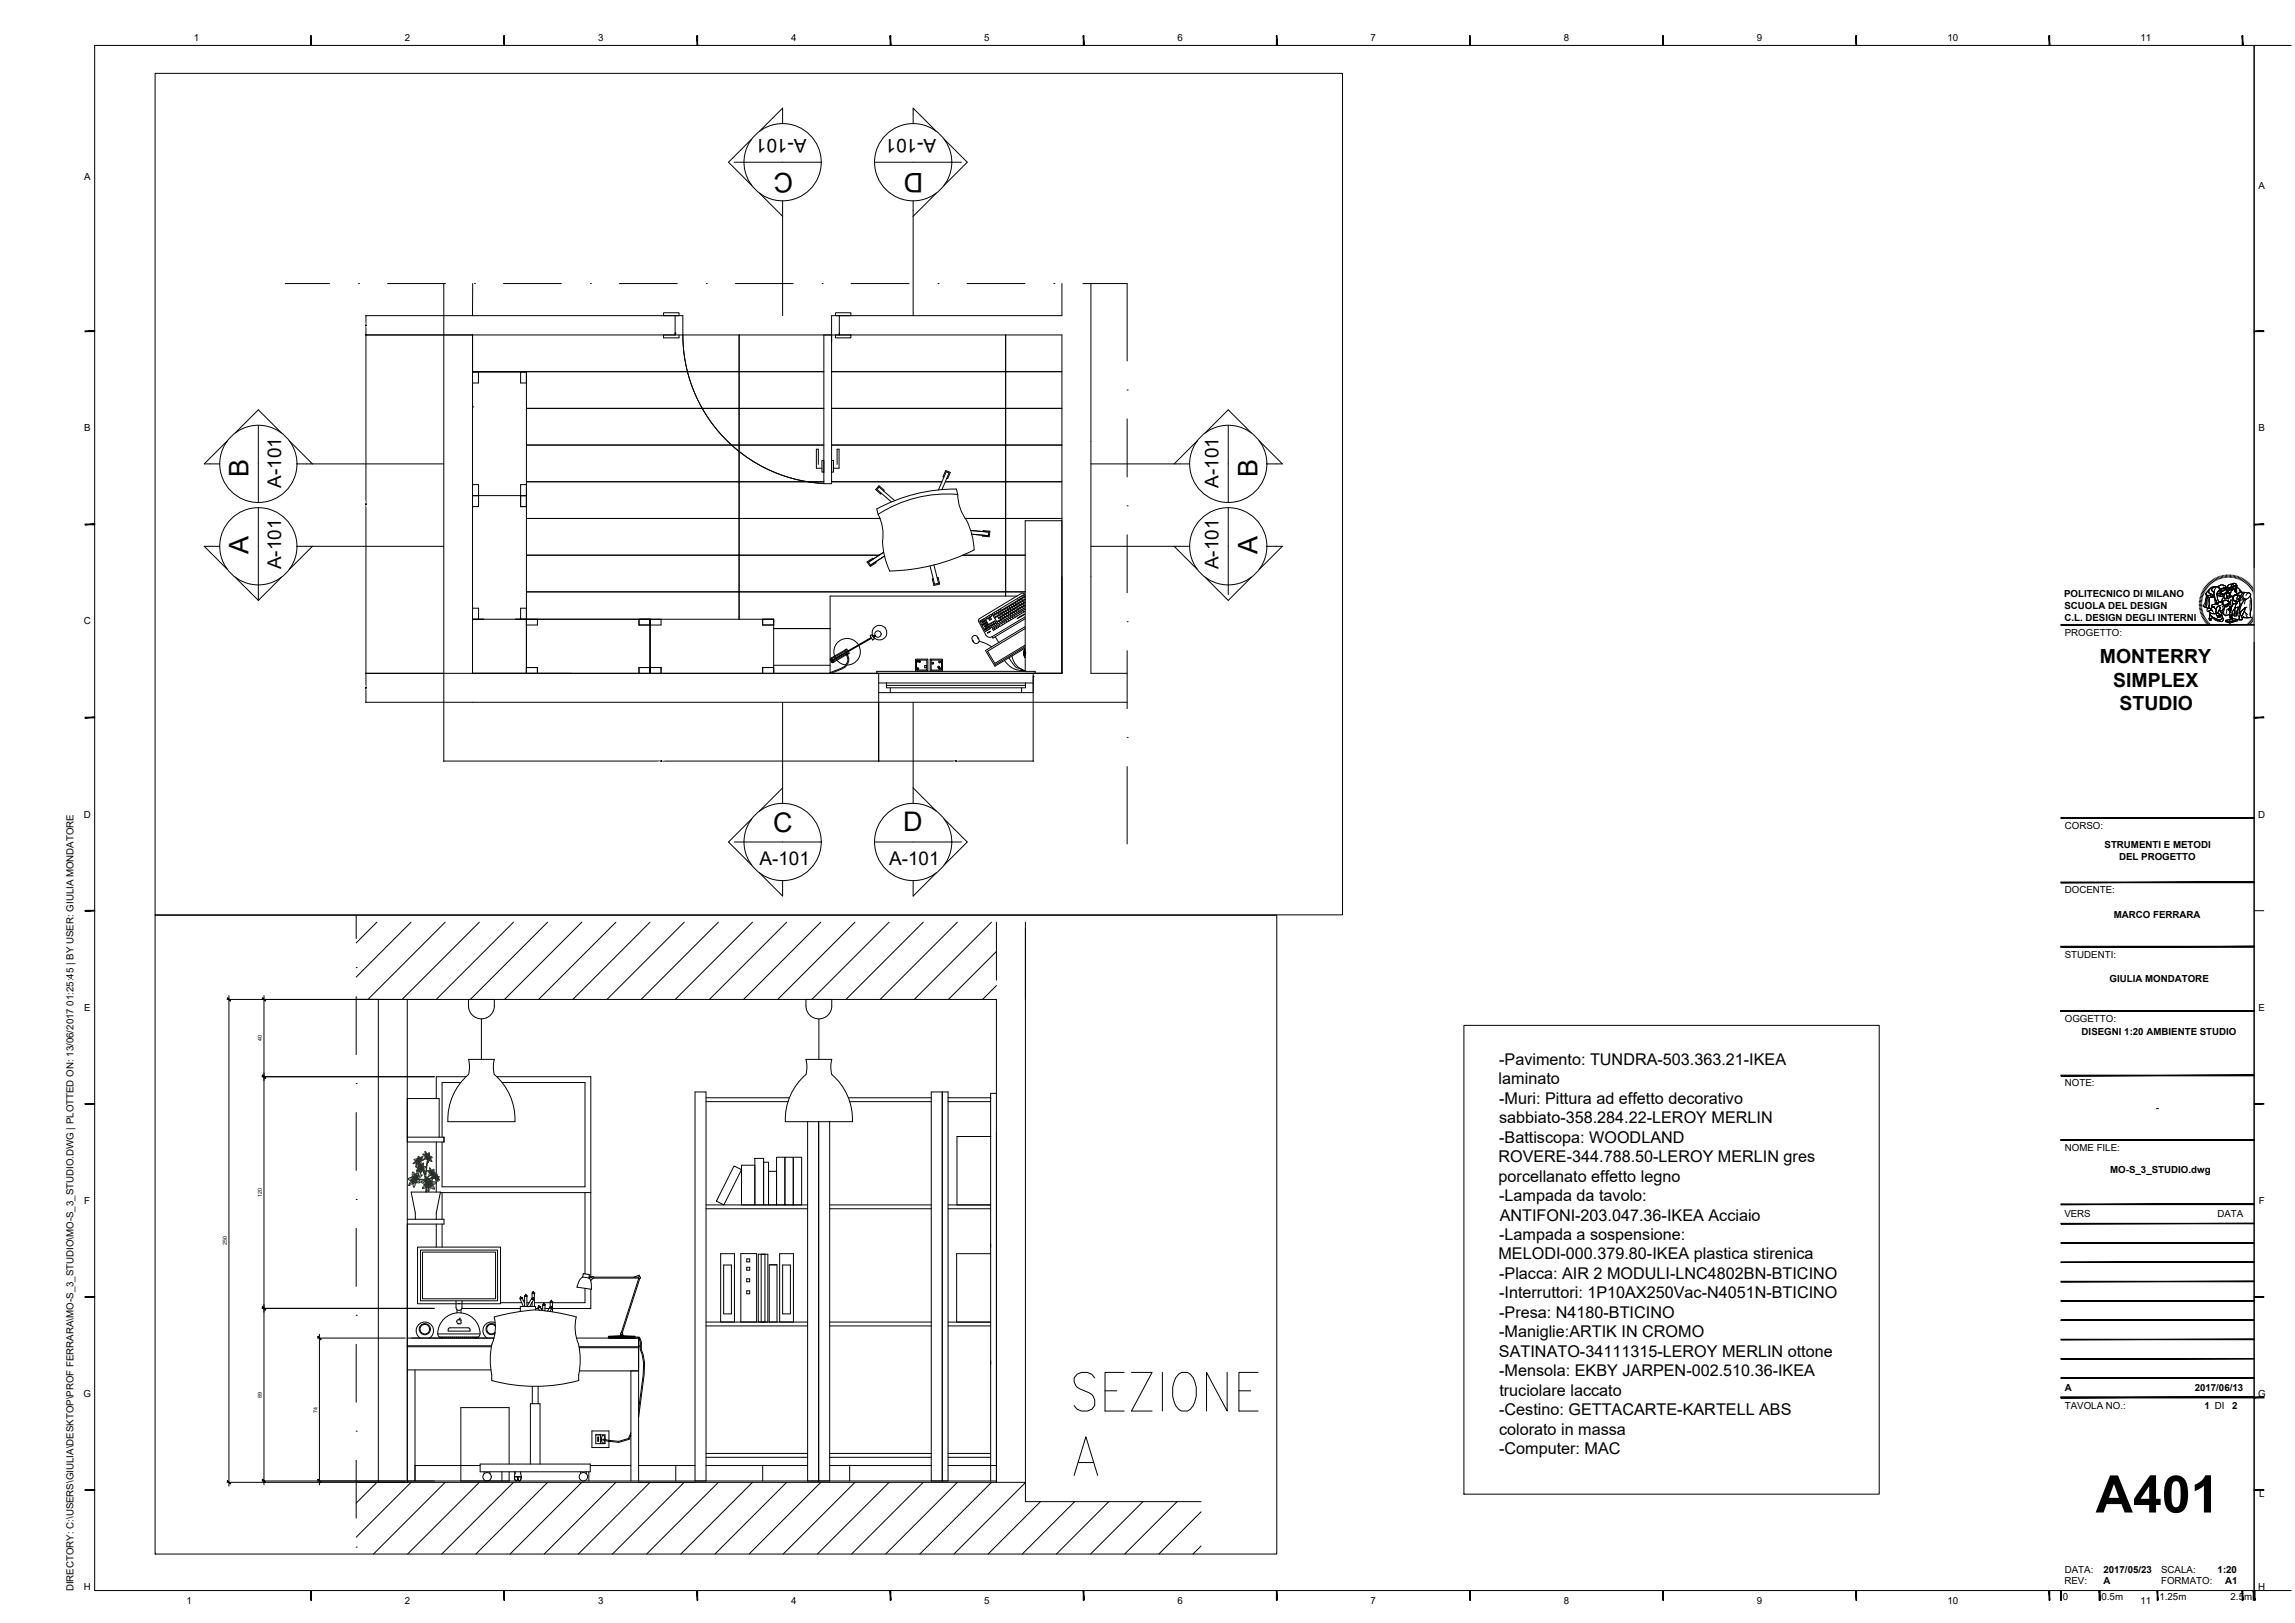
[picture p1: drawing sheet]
<svg xmlns="http://www.w3.org/2000/svg" width="594mm" height="420mm" viewBox="0 0 594 420" stroke-linecap="round" stroke-linejoin="round" font-family="sans-serif">
<defs><g id="words">
<text font-size="13.4" x="542.5" y="391.6">A401</text>
<g font-size="7">
<text x="205.3" y="44.7" transform="rotate(-180 205.3 44.7)">C</text>
<text x="239" y="44.8" transform="rotate(-180 239 44.8)">D</text>
<text x="64.3" y="123.4" transform="rotate(-90 64.3 123.4)">B</text>
<text x="325.5" y="123.4" transform="rotate(-90 325.5 123.4)">B</text>
<text x="64.3" y="143.3" transform="rotate(-90 64.3 143.3)">A</text>
<text x="325.5" y="143.3" transform="rotate(-90 325.5 143.3)">A</text>
<text x="200.2" y="215.3">C</text>
<text x="233.8" y="215.2">D</text>
</g>
<g font-size="5">
<text x="543.6" y="171.8">MONTERRY</text>
<text x="547" y="177.8">SIMPLEX</text>
<text x="548.7" y="183.9">STUDIO</text>
</g>
<g font-size="4.9">
<text x="208.8" y="36.1" transform="rotate(-180 208.8 36.1)">A-101</text>
<text x="242.3" y="36.1" transform="rotate(-180 242.3 36.1)">A-101</text>
<text x="72.8" y="126.3" transform="rotate(-90 72.8 126.3)">A-101</text>
<text x="315.4" y="126.3" transform="rotate(-90 315.4 126.3)">A-101</text>
<text x="72.8" y="147.4" transform="rotate(-90 72.8 147.4)">A-101</text>
<text x="315.4" y="147.4" transform="rotate(-90 315.4 147.4)">A-101</text>
<text x="196.6" y="223.9">A-101</text>
<text x="230.2" y="223.9">A-101</text>
</g>
<g font-size="4.2">
<text x="388.1" y="275.7">-Pavimento: TUNDRA-503.363.21-IKEA</text>
<text x="387.9" y="280.7">laminato</text>
<text x="388.1" y="285.7">-Muri: Pittura ad effetto decorativo</text>
<text x="388.1" y="290.8">sabbiato-358.284.22-LEROY MERLIN</text>
<text x="388.1" y="295.8">-Battiscopa: WOODLAND</text>
<text x="387.9" y="300.9">ROVERE-344.788.50-LEROY MERLIN gres</text>
<text x="387.9" y="305.9">porcellanato effetto legno</text>
<text x="388.1" y="310.9">-Lampada da tavolo:</text>
<text x="388.2" y="316">ANTIFONI-203.047.36-IKEA Acciaio</text>
<text x="388.1" y="321">-Lampada a sospensione:</text>
<text x="387.9" y="326">MELODI-000.379.80-IKEA plastica stirenica</text>
<text x="388.1" y="331.1">-Placca: AIR 2 MODULI-LNC4802BN-BTICINO</text>
<text x="388.1" y="336.1">-Interruttori: 1P10AX250Vac-N4051N-BTICINO</text>
<text x="388.1" y="341.2">-Presa: N4180-BTICINO</text>
<text x="388.1" y="346.2">-Maniglie:ARTIK IN CROMO</text>
<text x="388" y="351.3">SATINATO-34111315-LEROY MERLIN ottone</text>
<text x="388.1" y="356.3">-Mensola: EKBY JARPEN-002.510.36-IKEA</text>
<text x="388.1" y="361.3">truciolare laccato</text>
<text x="388" y="371.4">colorato in massa</text>
<text x="388.1" y="366.4">-Cestino: GETTACARTE-KARTELL ABS</text>
<text x="388.1" y="376.4">-Computer: MAC</text>
</g>
<g font-size="2.5">
<text x="50.2" y="10.6">1</text>
<text x="104.8" y="10.6">2</text>
<text x="154.8" y="10.6">3</text>
<text x="204.8" y="10.6">4</text>
<text x="254.8" y="10.6">5</text>
<text x="304.8" y="10.6">6</text>
<text x="354.8" y="10.6">7</text>
<text x="404.8" y="10.6">8</text>
<text x="454.8" y="10.6">9</text>
<text x="504.1" y="10.6">10</text>
<text x="554.1" y="10.6">11</text>
<text x="21.8" y="46.7">A</text>
<text x="584.6" y="49">A</text>
<text x="21.8" y="111.7">B</text>
<text x="584.6" y="111.7">B</text>
<text x="534.3" y="154.7">POLITECNICO DI MILANO</text>
<text x="21.7" y="161.7">C</text>
<text x="534.4" y="160.7">C.L. DESIGN DEGLI INTERNI</text>
<text x="534.4" y="157.7">SCUOLA DEL DESIGN</text>
<text x="534.5" y="164.5">PROGETTO:</text>
<text x="21.7" y="211.7">D</text>
<text x="534.5" y="214.5">CORSO:</text>
<text x="584.6" y="211.7">D</text>
<text x="544.8" y="219.5">STRUMENTI E METODI</text>
<text x="548.5" y="222.5">DEL PROGETTO</text>
<text x="534.5" y="231.2">DOCENTE:</text>
<text x="547.2" y="237.7">MARCO FERRARA</text>
<text x="534.5" y="247.9">STUDENTI:</text>
<text x="546.1" y="254.3">GIULIA MONDATORE</text>
<text x="21.8" y="261.7">E</text>
<text x="584.6" y="261.7">E</text>
<text x="534.5" y="264.5">OGGETTO:</text>
<text x="538.8" y="268">DISEGNI 1:20 AMBIENTE STUDIO</text>
<text x="534.5" y="281.2">NOTE:</text>
<text x="558" y="287.7">-</text>
<text x="534.5" y="297.9">NOME FILE:</text>
<text x="546.2" y="303.6">MO-S_3_STUDIO.dwg</text>
<text x="21.8" y="311.7">F</text>
<text x="584.7" y="311.7">F</text>
<text x="534.4" y="315.2">VERS</text>
<text x="574" y="315.2">DATA</text>
<text x="21.6" y="361.7">G</text>
<text x="534.5" y="364.7">TAVOLA NO.:</text>
<text x="534.5" y="360.2">A</text>
<text x="568.1" y="360.2">2017/06/13</text>
<text x="570.7" y="364.7">1 DI</text>
<text x="577.8" y="364.7">2</text>
<text x="584.5" y="361.7">G</text>
<text x="584.8" y="387.7">L</text>
<text x="534.5" y="407.2">DATA:</text>
<text x="544.5" y="407.1">2017/05/23</text>
<text x="559.4" y="407.2">SCALA:</text>
<text x="574" y="407.1">1:20</text>
<text x="19" y="412" transform="rotate(-90 19 412)">DIRECTORY: C:\USERS\GIULIA\DESKTOP\PROF FERRARA\MO-S_3_STUDIO\MO-S_3_STUDIO.DWG | PLOTTED ON: 13/06/2017 01:25:45 | BY USER: GIULIA MONDATORE</text>
<text x="21.7" y="411.7">H</text>
<text x="534.4" y="410.1">REV:</text>
<text x="544.5" y="410.2">A</text>
<text x="559.4" y="410.2">FORMATO:</text>
<text x="576" y="410.2">A1</text>
<text x="584.6" y="411.7">H</text>
<text x="48.3" y="415.1">1</text>
<text x="104.8" y="415.1">2</text>
<text x="154.8" y="415.1">3</text>
<text x="204.8" y="415.1">4</text>
<text x="254.8" y="415.1">5</text>
<text x="304.8" y="415.1">6</text>
<text x="354.8" y="415.1">7</text>
<text x="404.8" y="415.1">8</text>
<text x="454.8" y="415.1">9</text>
<text x="504.1" y="415.1">10</text>
<text x="534" y="414.3">0</text>
<text x="544" y="414.3">0.5m</text>
<text x="554.1" y="415.1">11</text>
<text x="559" y="414.3">1.25m</text>
<text x="577.4" y="414.3">2.5m</text>
</g>
<g font-size="1.4">
<text x="67.8" y="269.5" transform="rotate(-90 67.8 269.5)">40</text>
<text x="67.8" y="309.9" transform="rotate(-90 67.8 309.9)">120</text>
<text x="58.7" y="322.4" transform="rotate(-90 58.7 322.4)">250</text>
<text x="67.8" y="361.8" transform="rotate(-90 67.8 361.8)">89</text>
<text x="82.2" y="365.7" transform="rotate(-90 82.2 365.7)">74</text>
</g>
</g></defs>
<!-- layer: A-WALL-FULL-EXTR -->
<path d="M114.9 73.4v108.4h176.9M122.4 73.4l-.1 8.3h52.5M274.9 73.4v8.3h-57.6M174.8 86.2h.1M174.8 86.2v.5h-52.5v87.6M217.3 86.2v.5h57.6M282.4 114.3v35M274.9 149.3v25h-152.5M227.5 174.3v7.5M267.4 174.3v7.5M282.4 174.3h9.4" fill="none" stroke="#000" stroke-width=".26"/>
<!-- layer: A-FURN -->
<g fill="none" stroke="#000" stroke-width=".26">
<path d="M122.3 96.3h14v78M123.8 96.3v2.8h-1.5M134.8 96.3v2.8h1.5M122.4 105.3h.1M122.3 128.3h14M122.3 125.5h1.6v5.7h-1.6M136.3 125.5h-1.5v5.7h1.5M228.7 127.1l.2-.2-1.4-1.1-.8 .9 1.3 1.2 .2-.2M231.6 129.6l-4-3.5-.6 .6 3.7 3.2M243.8 126.7l1.9-4.3-.8-.3-2 4.7M244.3 123.5l-.2-.1 .7-1.6 1.2 .5-.7 1.6-.2-.1M247.6 126.6l.3 1.4"/>
<path d="M247.6 126.6a42.8 42.8 0 0 0-20.6 5.2l.3 1.4a11.2 11.2 0 0 1 1.1 6.9 19.3 19.3 0 0 0 1.9 7.7 51.1 51.1 0 0 0 21.9-5.4M247.9 128a32.9 32.9 0 0 0-20.6 5.2M247.9 128a11.2 11.2 0 0 0 2.3 6.7 19.3 19.3 0 0 1 2 7.7M251.3 137.3l4.7 .4-.2 1-4.3-.4M254.5 137.6v-.2l1.7 .1-.2 1.5-1.7-.2v-.3M122.4 157.5h1.5v2.8M136.3 157.5h-1.5v2.8M226 144.7l-.1-.2-1.5 1 .9 1.1 1.5-.9-.2-.2M228.8 143l-4 2.5 .5 .8 3.7-2.4M241.8 146.3l1.1 4.7-1 .2-1.2-4.7M242.6 149.5h.2l.4 1.7-1.4 .4-.5-1.7 .3-.1M255.2 159.9l.3 .3"/>
<path d="M255.6 159.6l.2 .4M256.1 159.3l.2 .4M256.4 159.9l.2 .4M256.4 159.9l-.4 .3M256.5 159.1l-1.3 .8M256.5 159.1l.2 .4-1.2 .7M256.9 158.9l8-4.9 .3 .3-8.1 5zM257.3 158.6l.3 .4M257.9 158.2l.2 .4M258.4 157.9l.3 .4M258.4 158.7l.3 .4M258.8 159.2l.2 .4"/>
<path d="M258.8 159.9l.3 .4M259 158.3l.2 .4M259 157.6l.2 .4M259.3 159.6l.3 .4M259.3 158.9l.3 .4M259.5 158l.3 .4M259.9 159.3l.2 .4M259.9 158.6l.2 .4M260.1 157.7l.2 .4M260.3 159.8l.3 .4M260.4 159l.2 .4M260.4 158.2l.2 .4"/>
<path d="M260.6 157.3l.3 .4M260.9 159.5l.2 .4M260.9 157.9l.3 .4M260.9 158.7l.3 .3M261.2 157l.2 .4M261.4 159.1l.3 .4M261.5 158.3l.2 .4M261.5 157.6l.2 .4M261.7 156.7l.2 .4M262 158.8l.2 .4M262 159.7l.3 .4M262 158l.3 .4"/>
<path d="M262 157.2l.3 .4M262.3 156.4l.2 .4M262.5 158.5l.2 .4M262.6 159.4l.2 .4M262.6 157.7l.2 .4M262.6 156.9l.2 .4M262.8 156l.2 .4M263.1 158.1l.2 .4M263.1 159l.3 .4M263.1 156.6l.3 .4M263.1 157.3l.3 .4M263.3 154.3h-48.4v19.8"/>
<path d="M263.4 155.7l.2 .4M263.4 154.9l.2 .4M263.6 157.8l.2 .4M263.7 158.7l.2 .4M263.7 157l.2 .4M263.7 156.3l.2 .4M263.9 155.4l.2 .4M263.9 154.6l.2 .4M264.1 157.5l.3 .4M264.2 158.4l.3 .4M264.2 156.7l.3 .4M264.2 155.9l.3 .4"/>
<path d="M264.4 155l.3 .4M264.5 154.3l.2 .4M264.7 157.2l.2 .3M264.8 158.1l.2 .3M264.8 155.6l.2 .4M264.8 156.4l.2 .4M265.2 156.8l.2 .3M265.3 157.7l.1 .2M265.3 156l.1 .1M265.3 155.3l.1 .1M265.4 154.1l-.4-.5h-.6l-10.8 6.5M265.4 154.7l-.2-.1-8 4.8 .2 .4"/>
<path d="M265.4 155.2l-7.9 4.9 .6 .8 7.3-4.4M265.4 156.7l-7.2 4.4 .2 .4M265.4 157.7l-6.8 4.2 .3 .3 6.5-4M265.4 159.7l-8.6 5.1M265.4 157.3l-7 4.2M265.4 155l-8 4.8M265.4 155.8l-6.9 4.1M265.4 156l-6.9 4.1-.3-.6M122.3 160.3h78v14M122.4 174.3h25.5M136.3 172.8h2.8v1.5M139.1 160.3v1.5h-2.8"/>
<path d="M165.4 160.3v1.5h5.7v-1.5M165.4 174.3v-1.5h5.7v1.5M168.3 160.3v14M197.4 160.3v1.5h2.9M200.3 172.8h-2.9v1.5M237 170.6h3.2v3.1h-3.2zM237.2 170.9h2.7v2.5h-2.7zM239.4 172.3h.4l-.1 .6h-.3zM240.8 170.6h3.2v3.1h-3.2zM241 170.9h2.7v2.6h-2.7zM243.2 172.8l.2 .2v.3l-.3-.1-.1-.3M251.7 165.7l.3 .5"/>
<path d="M251.8 164.8l.4-.3a1.38 1.38 0 0 1 1.2 1.6 .78 .78 0 0 1-.8 .5 .78 .78 0 0 1-.7-.7l-.3-.6zM253 164.9l.4 .5M253.4 166l1.6 .5 1.7 1M253.6 160.1l-.3 .4 .1 .4 1.8 3.5 .7 .6 .9-.2M253.7 160.8l.5 .9 1.2-.8-.2-.3-.9 .6M253.9 160.6l.6 1M254.3 160.4l.2 .4M254.6 160.2l.2 .4M254.6 161l.2 .4M254.6 161.7l.6 1M254.8 160.1l-1.1 .7M254.8 160.1l.3 .3"/>
<path d="M254.9 162.1l.9-.6-.3-.3-1.2 .7 .4 1 1.4-.7M254.9 160.8l.2 .4M254.9 163.1l1.2-.8 .3 .3-1.3 .9M254.9 163l.2 .5M254.9 161.5l.3 .4M255.1 160.4l-.9 .6M255.2 161.3l.3 .4M255.3 162.1l.2 .4M255.3 162.8l.2 .4M255.6 161.9l.2 .4M255.6 162.6l.2 .4M255.9 162.5l.2 .3"/>
<path d="M256 160.2l.2 .3M256.1 162.1l-.2-.4-1 .6M256.2 161.5l.2 .4M256.6 162.1l1.2-.8 .3 .3-1.3 .9zM256.6 160.3l-.4 .2M256.6 161.3l.3 .4M256.9 162.8l.3 .3M256.9 161.8l.3 .4M256.9 162.8l1.4-.8 .2 .4-1.3 .7M257.1 161l.2 .4M257.4 162.5l.2 .4M257.4 161.5l.2 .4"/>
<path d="M257.5 160.8l.2 .4-1.3 .7M257.6 160.8l-1.4 .7M257.6 164.8l.9 1.5M257.8 162.2l.2 .4M258.7 160.8l.2 .4M259.2 160.4l.3 .4M259.3 161.3l.2 .4M259.8 160.1l.2 .4M259.8 161l.3 .4M260.4 160.7l.2 .4M260.9 160.4l.3 .4M261.1 170.3l.2 .2a5.3 5.3 0 0 0 2.1 2.4l1.7 .7h-.8a5.3 5.3 0 0 1-4.3-2.6"/>
<path d="M261.5 160l.2 .4M262 169.8a4.8 4.8 0 0 0 3.4 3.9M264.9 169.3l.1 .2M264.9 169l.3 .1-.3-.1M265 169.5h.1M265 168.6l.2 .1zM265.1 167.9l.3 .4M265.1 169.9l.1 .2M265.2 169.6l.1 .2zM265.2 168.2l.1 .1h-.2M265.3 168.1a1.74 1.74 0 0 0 .1 2.2M265.3 169.2h.1"/>
<path d="M265.3 169.2v.2M265.3 168.9h.1M265.4 170.2h.1M265.4 170.2h-.1M265.4 173.8v-39h9.5v39.5h-9.5M265.4 162.2l-10.3 6.2 2.5 4.1 7.8-4.8M265.4 162.7l-9.8 5.9 1.9 3.1 7.9-4.7M265.4 167.4l-8 4.8M265.4 160.2l-8.4 5-.2-.4M265.4 168.6v1M267.4 175.1h.1M267.4 175.1v4"/>
<path d="M105.4 294.4h9.5v1.2h-9.5v-11.2h8.3v10M179.9 282.7h2.9v100.7h-2.9zM182.8 284.2h21.5M182.8 285.2h21.2M195.4 299.9h2.3v12h-2.3zM201 299.6h2.2v12.3h-2.2zM203.2 299.6h2.1v12.3h-2.1zM205.3 299.6h2.2v12.3h-2.2zM209.1 290.4v93h5.7v-93M211.9 290.4v93M219.6 284.2h21.5M220 285.2h21.1"/>
<path d="M241.1 282.7h4.3v100.7h-4.3zM243.9 282.7v100.7M245.4 284.2h11M245.4 285.2h11M256.5 294.2h-8.8v17.7M257.9 283h-1.5v100.4M105.4 315.6h9.5v1.3h-9.5v66.5M107.5 315.6v-1.6l-1.1-5.4h7.6l-1.1 5.4v1.6M182.8 311.9h26.3M182.8 312.9h26.3M190 301.8l1.9 1-4.5 9.1-2-.9zM191.9 301.6h3.5v10.3h-3.5z"/>
<path d="M197.7 300.9h1.2v11h-1.2zM198.9 303.2h2.1v8.7h-2.1zM214.8 311.9h26.3M214.8 312.9h26.3M245.4 311.9h11M245.4 312.9h11M108.1 322.8h21.5v14.7h-21.5zM108.9 323.6h19.9v13.1h-19.9zM109.4 324.1h18.9v12.1h-18.9zM118 336.7v1.8a.78 .78 0 0 0 .8 .7 .78 .78 0 0 0 .8-.7v-1.8M118.3 339v.9M119.3 339v.9"/>
<path d="M134.6 336.2l.9 2M134.8 335.7l-.1 .1M135.1 336h.1M135.2 336l-.2 .2h-.4M135.2 336l-.5-.3-.1 .5M135.2 336l.6 1.5M135.8 335.5l.3-.4 .3 .4M135.8 335.5l.4 .2 .2-.2M135.8 335.5v2.7M136 335.2h.2M136.3 335.5h.1M136.4 335.5v2.8l1.2-2.2"/>
<path d="M137.6 336.1l.5-.2 .1 .5M137.6 336.1l.1 .3h.5M137.7 336.2h.1M137.7 334.8l.3-.5 .3 .5M137.7 334.8l.4 .1 .2-.1M137.7 334.8v1.3M137.7 337.1v1.1M138 334.4h.1M138 336h.1M138.2 336.4l-1.1 1.8M138.2 334.8h.1M138.3 334.8v3.4"/>
<path d="M138.6 339.1v-.9h-3.9v1.3M139.3 338.5l.3 .7M139.5 338l-.1 .1M139.8 338.3h.1M139.8 338.3l-.4-.3-.1 .5M139.8 338.3l-.1 .2h-.4M139.8 338.3l.5 1M140.5 337.8l.3-.5 .3 .5M140.5 337.8l.4 .1 .2-.1M140.5 337.8v1.5M140.7 337.5h.2M141 337.8h.1"/>
<path d="M141.1 337.8v1.5M142.3 338.4l.5-.2v.5M142.3 338.4l.1 .3h.4M142.3 338.4l-.6 1M142.4 338.5h.1M142.4 337.1l.3-.5 .3 .5M142.4 337.1l.4 .1 .2-.1M142.4 337.1v1.3M142.4 339.4v.1M142.7 338.2l.1 .1M142.8 336.7h-.2M142.8 338.7l-.4 .8"/>
<path d="M142.9 337.1h.1M143 337.1v2.5M187.3 327.5h2v12.6h-2zM193.3 325.9h.8v.8h-.8zM193.3 328.1h.8v.7h-.8zM193.3 331.1h.8v.7h-.8zM193.3 334.2h.8v.7h-.8zM197 324.7v17.5M198 324.7v17.5M202.6 327.5h2v12.6h-2zM256.4 324.6h-8.8v17.7M105.4 346.4h22.5"/>
<path d="M105.4 348.4h21.9M105.4 348.6h21.8M105.4 354.6h21.7M107.4 354.6v28.8M108.8 346.4a2.25 2.25 0 0 1-.5-3.4 2.25 2.25 0 0 1 3.4 0 2.25 2.25 0 0 1-.6 3.4M113.3 345.3h11M113.7 346.1h10.1M114.1 346.1v.3M114.4 346.4l-.8-.4a1.61 1.61 0 0 1-.2-1.6 5.4 5.4 0 0 1 6.1-4.5 5.4 5.4 0 0 1 4.6 5.9l-.4 .4-.6 .2M114.6 346.1v.3M115.2 346.1v.3M115.7 346.1v.3"/>
<path d="M116.1 344l.4-.3h4.7l.4 .3 .1 .6h-5.7zM116.2 346.1v.3M116.7 346.1v.3M117.2 346.1v.3M117.7 346.1v.3M118.2 346.1v.3M118.7 346.1v.3M118.7 341.7a.52 .52 0 0 0-.5 .5 .52 .52 0 0 0 .5 .5M118.7 341.7h.3M118.8 341.6l.3-.4-.3 .4M119 342.7h-.3M119.1 341.7l.3 .1-.1 .1a.48 .48 0 0 1-.2 .8"/>
<path d="M119.2 346.1v.3M119.7 346.1v.3M120.2 346.1v.3M120.7 346.1v.3M121.2 346.1v.3M121.7 346.1v.3M122.2 346.1v.3M122.7 346.1v.3M123.2 346.1v.3M123.7 346.1v.1M127.9 340.9l3.2-.7a37.8 37.8 0 0 1 8.5-1l4.3 .6 5.3 1.1a11.2 11.2 0 0 0 .6 7.1 19 19 0 0 1 0 7.9v1.5a42.8 42.8 0 0 1-22.5 0v-1.5a18.6 18.6 0 0 1 .7-10.2l.2-2.4zM128.2 342.4a2.25 2.25 0 0 0-2.9 1 2.25 2.25 0 0 0 .8 3"/>
<path d="M128.2 343a1.44 1.44 0 0 0-2 0 1.44 1.44 0 0 0-.1 2 1.44 1.44 0 0 0 2 .2M128.2 343.3a1.24 1.24 0 0 0-1.8-.2 1.24 1.24 0 0 0 0 1.8 1.24 1.24 0 0 0 1.8 0M137.8 358.9v4.5M139.3 358.9v4.5M149.2 346.4h16.1M149.9 348.6h15.4M149.9 348.9h15.4M150 354.9h15.3M163.3 354.9v28.5M165.3 346.4h.1M165.3 348.4h.1M165.3 348.6h.1"/>
<path d="M165.3 346.4v37M182.8 342.2h26.3M182.8 343.3h26.3M186.5 342.2v-17.6h3.6v17.6M191.8 342.2v-17.7h4.1v17.7M196.3 342.2v-17.5h2.5v17.5M199.1 342.2v-14.8h2v14.8M201.8 342.2v-17.6h3.6v17.6M214.8 342.2h26.3M214.8 343.3h26.3M245.4 342.3h11M245.4 343.3h11"/>
<path d="M107.4 379.4h16.9M124.3 379h28.5v2h-28.5zM137.3 379v-15.6h2.5v15.6M152.8 379.4h10.5M165.3 379.4h14.6M174.9 379.4v4M182.8 376.3h26.3M182.8 377.3h26.3M182.8 379.4h26.3M197.4 379.4v4M214.8 376.3h26.3M214.8 377.3h26.3"/>
<path d="M214.8 379.4h26.3M219.9 379.4v4M245.4 376.3h11M245.4 377.3h11M245.4 379.4h12.5M125.3 381v.5M126.8 381v.5M129.9 381v2.4M133.2 382.3h1.7M133.3 381l-.1 1.8 .3 .6h.2l.4-1.1-.2 .8-.3 .3-.3-.3-.1-.8M134.8 381l.1 1.8-.3 .6h-.2l-.4-1.1 .1 .8 .4 .3 .3-.3 .1-.8M150.3 381v.5"/>
<path d="M151.7 381v.5M152.4 381v2.4M165.3 383.7h14.6"/>
<circle cx="263.7" cy="159.9" r=".08"/>
<circle cx="264" cy="159.7" r=".08"/>
<circle cx="264.2" cy="159.6" r=".08"/>
<circle cx="264.5" cy="159.4" r=".08"/>
<circle cx="264.8" cy="159.2" r=".08"/>
<circle cx="265.1" cy="159" r=".08"/>
<circle cx="237.5" cy="171.1" r=".04"/>
<circle cx="237.5" cy="171.1" r=".25"/>
<circle cx="237.6" cy="173.1" r=".04"/>
<circle cx="237.6" cy="173.1" r=".25"/>
<circle cx="238" cy="171.2" r=".04"/>
<circle cx="238" cy="171.2" r=".25"/>
<circle cx="241.4" cy="171.7" r=".04"/>
<circle cx="241.4" cy="171.7" r=".25"/>
<circle cx="243" cy="172.7" r=".25"/>
<circle cx="243" cy="172.7" r=".05"/>
<circle cx="243.2" cy="171.4" r=".04"/>
<circle cx="243.2" cy="173.1" r=".03"/>
<circle cx="243.2" cy="171.4" r=".25"/>
<circle cx="255.7" cy="163.8" r=".08"/>
<circle cx="256" cy="163.6" r=".08"/>
<circle cx="256.3" cy="163.5" r=".08"/>
<circle cx="263.4" cy="160.1" r=".08"/>
<circle cx="110" cy="344.1" r="1.44"/>
<circle cx="110" cy="344.1" r="1.24"/>
<circle cx="126.1" cy="382.3" r="1.08"/>
<circle cx="151" cy="382.3" r="1.08"/>
</g>
<!-- layer: A-WALL-FULL-INTR -->
<path d="M40.1 19h307.4v217.8h-307.4zM282.4 73.4v40.9M274.9 86.7v87.6h-152.5M282.4 149.3v25M227 174.3v-.5h41v.5M40.1 236.9h290.4v165.4h-290.4zM378.9 265.4h107.5v121.4h-107.5z" fill="none" stroke="#000" stroke-width=".26"/>
<!-- layer: A-ANNO-DIMS -->
<g fill="none" stroke="#000" stroke-width=".26">
<path d="M194.6 36l-6 6 6 6M202.6 32v-4l-6 6M236.4 32v-4l6 6M244.4 36l6 6-6 6M190.1 42h22.5M196.6 50l6 6M202.6 52v29.7M226.4 42h22.5M236.4 52v29.7M242.4 50l-6 6M94.7 84.2h.1M94.7 84.1h.1"/>
<path d="M94.7 86.7h27.6M94.7 81.7h27.6M94.7 84.3l.1 46.2M94.7 81.7v2.4M58.9 114.1l-6 6h4M60.9 112.1l6-6 6 6M66.9 110.1v20M74.9 114.1l6 6M309.9 114.1l-6 6M311.9 112.1l6-6 6 6M317.9 110.1v20M325.9 114.1l6 6h-4"/>
<path d="M66.9 131.4v24M76.9 120.1h38M94.7 130.6h.1M94.7 130.5h.1M94.7 130.7v47.2M282.4 120.1h25.5M317.9 131.4v22.5M56.9 141.4h-4l6 6M60.9 149.4l6 6M72.9 149.4l-6 6M76.9 141.4h38M80.9 141.4l-6 6"/>
<path d="M282.4 141.4h25.5M303.9 141.4l6 6M311.9 149.4l6 6 6-6M327.9 141.4h4l-6 6M94.7 178.1h.1M94.7 178h.1M94.7 174.3h27.6M94.7 178.2v3.6M94.7 181.8h20.2M114.9 181.8v15.2h56.1M171.1 197h.1M171.2 197h-.1"/>
<path d="M171.2 197h.1M171.3 197h76M202.6 181.8v26.2M227.5 181.8v15.3M236.4 181.8v26.2M247.5 197h.1M267.4 181.8v15.3l-19.8-.1M190.1 218h22.5M194.6 212l-6 6 6 6M202.6 204l-6 6M226.4 218h22.5M236.4 204l6 6"/>
<path d="M244.4 212l6 6-6 6M196.6 226l6 6v-4M242.4 226l-6 6v-4"/>
<circle cx="202.6" cy="42" r="10"/>
<circle cx="236.4" cy="42" r="10"/>
<circle cx="94.7" cy="84.3" r=".03"/>
<circle cx="66.9" cy="120.1" r="10"/>
<circle cx="317.9" cy="120.1" r="10"/>
<circle cx="66.9" cy="141.4" r="10"/>
<circle cx="317.9" cy="141.4" r="10"/>
<circle cx="94.7" cy="178" r=".03"/>
<circle cx="247.4" cy="197" r=".03"/>
<circle cx="202.6" cy="218" r="10"/>
<circle cx="236.4" cy="218" r="10"/>
</g>
<!-- layer: 0 -->
<g fill="none" stroke="#000" stroke-width=".26">
<path d="M73.9 73.4h11.4M92.8 73.4h.1M100.3 73.4h15M122.8 73.4h.1M130.3 73.4h15M152.8 73.4h.1M160.3 73.4h15M182.8 73.4h.1M190.3 73.4h15M212.8 73.4h.1M220.3 73.4h15M242.8 73.4h.1"/>
<path d="M250.3 73.4h15M272.8 73.4h.1M280.3 73.4h11.5v20M94.7 86.7h.1M94.7 81.7h.1M291.8 100.9h.1M291.8 108.4v15M291.8 131h.1M291.8 138.4v15.1M94.7 174.3h.1M215 170.6l-.1 .1 .4 .8 .1-.1M215.1 170.6l.2-.1 .4 .7-.1 .1"/>
<path d="M215.2 170.9l.2 .2-.2 .1zM215.2 170.9l.1 .3M216.1 170.1l.2 .3M216.4 170.5l.1 .2M216.6 170.9l1.3 1 1 .2M218.8 168.3l.4-.3 .3 .5M218.9 168.5l.1 .3M218.9 168.2l-3.9 2.3M219.1 168.4l-3.8 2.1M219.1 168.9l.2 .2M219.5 169l-3.8 2.2M219.6 168.7l.3 .4-.5 .2"/>
<path d="M219.6 169.2l-4 2.3M222.2 166.9a3.4 3.4 0 0 0-4.4-1.3 3.4 3.4 0 0 0-1.8 4.2M222.3 167.1a3.4 3.4 0 0 1-3.1 5.1M225.2 164.6l.5-.3 .6 1.1-.4 .3zM225.5 165l-10.2 5.9 .1 .2 10.2-5.9M226 164.7l-.2-.8v-.7l.9-1a1.9 1.9 0 0 1 2.5 .5 1.9 1.9 0 0 1-.4 2.6 1.9 1.9 0 0 1-2.6-.3M226.2 164.5l-.3 .2M226.3 164.5l-.2 .3h.4l-.4 .2M291.8 160.9h.1M291.8 168.4v15.1M94.7 181.8h.1M114.9 197v.1"/>
<path d="M227.5 197l-.1 .1M267.5 197l-.1 .1M291.8 190.9h.1M291.8 198.5v20M92.2 237v6M92.2 250.5h.1M92.2 258v15M92.2 280.5h.1M92.2 288v15M92.2 310.5h.1M92.2 318v15M92.2 340.5h.1"/>
<path d="M92.2 348v15M92.2 370.5h.1M92.2 378v15M92.2 400.5h.1"/>
<circle cx="215" cy="170.5" r=".11"/>
<circle cx="215.5" cy="171.4" r=".13"/>
<circle cx="226.4" cy="164.6" r=".16"/>
<circle cx="227.3" cy="164.1" r=".82"/>
</g>
<!-- layer: A-ANNO-DIMS -->
<g fill="#fff" stroke="#fff" stroke-width=".26">
<path d="M247.4 197h.2zM247.4 197.1l.2-.1z"/>
<path d="M171 197h.3zM171 197.1l.3-.1z"/>
<path d="M94.7 130.4l.1 .2zM94.7 130.4l.1 .2z"/>
<path d="M94.7 84.1l.1 .2zM94.7 84.1l.1 .2z"/>
<path d="M94.7 178l.1 .2zM94.7 178l.1 .2z"/>
</g>
<!-- layer: A-GLAZ-FULL -->
<path d="M227.5 176.8h39.9M227.5 179.3h39.9M229.5 176.8v1.3h35.9v-1.3M229.5 177.4h35.9M230.4 178.1v1.2M264.5 178.1v1.2" fill="none" stroke="#000" stroke-width=".26"/>
<!-- layer: A-DOOR-FULL -->
<g fill="none" stroke="#000" stroke-width=".26">
<path d="M171.8 81h4v.7h-4zM174.8 86.7v-5h2v5.3M175.8 86.7v.8h-4v-.8h5M176.8 87v.9M176.8 87.9v.2M176.8 88.1v.4M176.8 88.5v.2M176.8 88.7v.1M176.8 88.8v.1M176.8 89l.1 .4M176.9 89.4v.2M176.9 89.6v.2"/>
<path d="M176.9 89.8v.2M176.9 90v.2M176.9 90.2v.2M176.9 90.5l.1 .8M177 91.3l.1 .2M177.1 91.5v.1M177.1 91.7h.1M177.1 91.8l.1 .5M177.2 92.3v.5M177.2 92.8l.1 .1M177.3 93h.1M177.3 93.1l.1 .3"/>
<path d="M177.4 93.4v.2M177.4 93.6l.1 .4M177.5 94.1v.1M177.5 94.3l.1 .2M177.6 94.5v.4M177.6 94.9l.1 .2M177.7 95.2v.1M177.7 95.4l.1 .2M177.8 95.6v.2M177.9 95.8v.2M177.9 96v.1M177.9 96.1l.1 .1"/>
<path d="M178 96.3h.1M178 96.4h.1M178 96.5h.1M178 96.5l.1 .2M178.1 96.7v.2M178.1 96.9l.1 .1M178.2 97v.1M178.2 97.2l.1 .2M178.3 97.5v.1M178.3 97.6l.1 .3M178.4 97.9l.1 .1M178.5 98.1l.1 .5"/>
<path d="M178.7 98.6v.2M178.7 98.8l.1 .2M178.8 99.1v.1M178.9 99.2v.1M178.9 99.3v.2M179 99.5v.1M179 99.6v.1M179 99.8l.1 .2M215.3 81.7v43.5h-2v-38.5h4v-5zM216.3 81h4v.7h-4zM216.3 86.7h4v.8h-4zM179.1 100l.1 .3"/>
<path d="M179.2 100.3l.1 .1M179.3 100.5l.1 .3M179.4 100.8l.1 .2M179.5 101l.1 .2M179.6 101.3l.1 .1M179.7 101.4v.1M179.7 101.5v.1M179.8 101.6v.2M179.8 101.8l.1 .2M179.9 102l.1 .3M180.1 102.3h.1M180.1 102.4h.1"/>
<path d="M180.1 102.5l.2 .3M180.3 102.8v.1M180.3 102.9l.1 .1M180.4 103.1h.1M180.4 103.1l.1 .2M180.5 103.3v.1M180.6 103.4l.2 .6M180.9 104l.2 .5M181.2 104.6v.1M181.2 104.7l.1 .1M181.3 104.8l.1 .2M181.4 105h.1"/>
<path d="M181.4 105.1h.1M181.5 105.1l.1 .3M181.6 105.4l.4 .6M182 106l.6 1.1M182.6 107.1l.2 .3M182.8 107.4l.4 .7M183.3 108.1v.1M183.3 108.2l.1 .2M183.5 108.4l.1 .2M183.6 108.7l.3 .3M183.9 109l.1 .2M184.1 109.3h.1"/>
<path d="M184.1 109.4l.4 .4M184.5 109.9l.2 .2M184.7 110.1h.1M184.7 110.2h.1M184.8 110.3h.1M184.8 110.3l.3 .4M185.1 110.7h.1M185.2 110.8l.4 .4M185.6 111.3l.1 .1M185.7 111.4l.1 .1M185.8 111.5l.2 .2M186 111.7v.1"/>
<path d="M186 111.8l.1 .1M186.2 111.9l.1 .1M186.3 112.1h.1M186.3 112.1l.1 .1M186.4 112.2l.6 .7M187 112.9h.1M187.1 113h.1M187.2 113v.1M187.2 113.1h.1M187.3 113.2h.1M187.4 113.2l1.2 1.3M188.6 114.5h.1"/>
<path d="M188.7 114.6h.1M188.8 114.6l.1 .1M188.9 114.8h.1M189 114.8l.7 .7M189.7 115.5l.1 .1M189.8 115.6l.1 .1M189.9 115.7h.1M190 115.8l.1 .1M190.1 115.9h.1M190.2 115.9l.2 .2M190.4 116.1l.1 .1M190.6 116.3l.5 .4"/>
<path d="M191.1 116.7l.5 .4M191.7 117.1v.1M191.7 117.2h.1M191.8 117.2l.1 .1M191.9 117.3h.1M192 117.4l.1 .1M192.1 117.5l.1 .1M192.3 117.6l.1 .1M192.4 117.7h.1M192.5 117.8h.1M192.6 117.8l.3 .3M192.9 118.1h.1"/>
<path d="M193 118.1l.1 .1M193.1 118.2l.3 .2M193.5 118.5h.1M193.6 118.5l.2 .2M193.8 118.7l.3 .2M194.2 118.9l.8 .6M195 119.5l.3 .1M195.3 119.6l.8 .5M212.8 119.2h.5v3h-.5zM215.3 119.2h.5v3h-.5zM196.2 120.2h.1M196.3 120.2h.1"/>
<path d="M196.3 120.3l.3 .1M196.6 120.4l.1 .1M196.8 120.5h.1M196.9 120.6l.3 .1M197.2 120.7l.3 .2M197.5 120.9l.6 .3M198.1 121.2l.5 .2M198.7 121.5h.1M198.8 121.5l.3 .2M199.2 121.7l.2 .1M199.4 121.8l.2 .1M199.6 121.9h.1"/>
<path d="M199.7 121.9l.2 .1M199.9 122l.3 .1M200.2 122.1l.1 .1M200.4 122.2l.3 .2M200.7 122.4l.5 .2M201.2 122.6h.1M201.3 122.6l.2 .1M201.5 122.7h.2M201.7 122.7v.1M201.8 122.8l.2 .1M202 122.9h.2M202.2 122.9l.2 .1"/>
<path d="M202.5 123l.1 .1M202.7 123.1h.1M202.7 123.1l.2 .1M202.9 123.2h.1M203 123.2l.2 .1M203.2 123.3h.1M203.4 123.3v.1M203.5 123.4h.1M203.6 123.4h.1M203.7 123.4l.2 .1M203.9 123.5l.6 .2M204.5 123.7h.1"/>
<path d="M204.6 123.7l.2 .1M204.8 123.8h.2M205 123.8h.1M205.1 123.8l.1 .1M205.2 123.9l.5 .1M205.7 124l.9 .2M206.6 124.2l.2 .1M206.8 124.3h.1M206.9 124.3h.1M207.1 124.3l.1 .1M207.3 124.4h.2M207.5 124.4l.2 .1"/>
<path d="M207.7 124.5h.2M207.9 124.5l.2 .1M208.2 124.6h.2M208.5 124.6l.3 .1M208.8 124.7l1 .1M209.8 124.8l.5 .1M210.3 124.9h.3M210.7 124.9l.7 .1M211.4 125l.4 .1M211.8 125.1h.1M211.8 120.2v-3.9h-.5v4.9h1.5M212 125.1h.1"/>
<path d="M212.2 125.1h.2M212.4 125.1h.2M212.6 125.1l.7 .1M216.7 120.2v-3.9h.5v4.9h-1.4"/>
</g>
<!-- layer: PAVIMENTO -->
<path d="M122.3 96.2h.1M122.3 86.7v9.5M122.3 96.2h69M176.8 86.7h14.5v19h-55h55v9.5h-55h55v9.5h-55h55v9.5h-55h55v9.5h-55h55v9.5h-55h55v7.1M215.3 86.7h-24v9.5h22h-22v9.5h22h-22v9.5h22h-22v9.5h22h-22v9.5h36.5h-36.5v9.5h36.3h-36.3v9.5h69v-9.5h-11.1h11.1v-9.5h-10.5h10.5v-9.5h-15.6h15.6v-9.5h-45h45v-9.5h-45h45v-9.5h-45h59.6h-14.6v9.5h14.6h-14.6v9.5h14.6h-14.6v9.5h14.6h-14.6v9.5h14.6h-14.6v9.5h5.1h-5.1v9.5h5.1h-5.1v1.1v-1.1h-69v7.1M260.3 86.7v9.5M215.3 124.7h28.5M200.3 162.7h14.6M200.3 172.2h14.6M105.4 383.7v-.3h152.5v.3" fill="none" stroke="#000" stroke-width=".26"/>
<!-- layer: LAMPADA -->
<g fill="none" stroke="#000" stroke-width=".26">
<path d="M219.1 169l-.1 .3M219.3 169.4a2.47 2.47 0 0 1-1.1 3.6l-3.4 1.3a3.1 3.1 0 0 1 2.2-1 2.68 2.68 0 0 0 2.3-3.3l-.2-.5M121.3 258.7h6.7a4.1 4.1 0 0 1-1.5 4.5 3.3 3.3 0 0 1-5.2-2.8zM208.6 258.7h6.7a4.1 4.1 0 0 1-1.5 4.5 3.3 3.3 0 0 1-5.2-2.8zM124.6 263.8v10.4M208.6 274.2h6.7l-.2 2.3a2.71 2.71 0 0 0 1.1 2.5 15.2 15.2 0 0 1 4.4 11.4h-17.3a15.3 15.3 0 0 1 5.3-12.2l.3-2.3zM212 263.8v10.4M115.9 290.4a15.3 15.3 0 0 1 5.4-12.2l.2-1.7-.2-2.3h6.7l-.3 2.3a2.71 2.71 0 0 0 1.1 2.5 15.3 15.3 0 0 1 4.5 11.4h-17.4M150.8 330.6a3.7 3.7 0 0 0-1.5 2.6l3.8 .6-.1-1.9-.6-1.1M150.8 330.6l1.6 .2M152.5 329.9l-1.5-.2-.2 .9M152.5 329.9l.1 .2"/>
<path d="M152.5 330.1l-.1 .7M153.1 330.6l-.2-.2-.4 .2 .2 .2M153.3 330.6l-.8 .3M153.4 331l-.5 .5M153.7 330.9h11.6M153.7 330.6h11.6M165.3 330.9l-4.5 14M165.5 330.5v-.4l-1.4 .5M165.6 331l-4.5 14M157.5 346h6.9v.3h-6.9zM157.5 346l2.9-.2 4 .2M157.6 346.3l6.6 .1z"/>
<path d="M160.8 345.4h-.2v.4h.6v-.4h-.2M164.2 346.4h1.1l.5 1v2l.4 1.2 .4 2.2-.1 3-1.2 9.1M164.2 346.1h1.2l.2 .3 .4 1v2l.5 1.2 .4 2.2-.2 3-1.4 11.1M156.6 372.7l-.1-.8-.3-.4a1.29 1.29 0 0 0 0 2.1l.4-.7M163.3 370.9l-.6 1.5-2.5 .7-4.1-.5v.2M163.3 371.6l-.4 1-2.7 .8-4.1-.6"/>
<circle cx="153.5" cy="330.7" r=".27"/>
<circle cx="165.5" cy="330.8" r=".26"/>
<circle cx="160.9" cy="345.2" r=".27"/>
</g>
<!-- layer: A-SECT-MCUT -->
<path d="M257.9 238.7v15M265.4 238.7v150h45.5M92.2 258.7h5.7v125M92.2 383.7h173.2M105.4 383.7v-125h152.5v125" fill="none" stroke="#000" stroke-width=".26"/>
<!-- layer: A-ELEV-MBE1 -->
<g fill="none" stroke="#000" stroke-width=".26">
<path d="M120.6 278.7h-7.7v5.7M128.6 278.7h24.3v51.7M112.9 295.6v8.2M119.3 280.2h-4.9v14.2M130 280.2h21.4v27h-37v-11.6M112.9 304v.3M112.9 305.4v3.2M112.9 316.9v5.9M114 308.7h38.9M114.4 308.7v6.9M114.4 316.9v5.9M151.4 308.7v21.1"/>
<path d="M119.5 338.7h15.2M129.6 337.2h5.5M135.7 337.2h.1M136.4 337.2h.6M137.7 337.2h.1M138.3 337.2h4.1M138.6 338.7h.8M140.1 338.7h.4M141.1 338.7h1M151.4 333.5v3.7h-8.4M152.9 333.7v5h-9.9M152.9 331.4v.2"/>
</g>
<!-- layer: A-ANNO-TEXT -->
<path d="M283.4 356.7a3.1 3.1 0 0 0-5.4 0 2.58 2.58 0 0 0 1.6 2.9l2.3 .9a2.6 2.6 0 0 1 .7 4.3 3.2 3.2 0 0 1-4.6-.9M291 355.3h-5v10h5M292.9 355.3h5.3l-5.3 10h5.3M300.9 355.3v10M305.1 355.8l.7-.5a2.84 2.84 0 0 1 3.5 2.4 7.2 7.2 0 0 1-1.2 7.1l-.7 .5a2.84 2.84 0 0 1-3.5-2.4 7.2 7.2 0 0 1 1.2-7.1zM317.7 355.3v10l-5.4-10v10M325.7 355.3h-5v10h5M279.2 378.6h3.8M286 360h3.1M320.7 360h3.1M278 382l3.1-10 3 10" fill="none" stroke="#000" stroke-width=".26"/>
<!-- layer: A-ANNO-SCRN -->
<g fill="none" stroke="#000" stroke-width=".26">
<path d="M97.6 238.7l-5.4 5.4M106.4 238.7l-14.2 14.2M115.2 238.7l-20 20M124.1 238.7l-20 20M132.9 238.7l-20 20M141.8 238.7l-20 20M150.6 238.7l-20 20M159.4 238.7l-20 20M168.3 238.7l-20 20M177.1 238.7l-20 20M186 238.7l-20 20M194.8 238.7l-20 20"/>
<path d="M203.6 238.7l-20 20M212.5 238.7l-20 20M221.3 238.7l-20 20M230.2 238.7l-20.1 20M239 238.7l-20 20M247.8 238.7l-20 20M256.7 238.7l-20 20M257.9 246.3l-12.4 12.4M257.9 255.1l-3.6 3.6M97.6 383.7l-5.4 5.4M106.4 383.7l-14.2 14.2M115.2 383.7l-18.5 18.6"/>
<path d="M124.1 383.7l-18.6 18.6M132.9 383.7l-18.5 18.6M141.8 383.7l-18.6 18.6M150.6 383.7l-18.6 18.6M159.4 383.7l-18.5 18.6M168.3 383.7l-18.6 18.6M177.1 383.7l-18.5 18.6M186 383.7l-18.6 18.6M194.8 383.7l-18.6 18.6M203.6 383.7l-18.5 18.6M212.5 383.7l-18.6 18.6M221.3 383.7l-18.5 18.6"/>
<path d="M230.2 383.7l-18.6 18.6M239 383.7l-18.6 18.6M247.8 383.7l-18.5 18.6M256.7 383.7l-18.6 18.6M265.4 383.8l-18.5 18.5M269.3 388.7l-13.5 13.6M278.2 388.7l-13.6 13.6M287 388.7l-13.5 13.6M295.9 388.7l-13.6 13.6M304.7 388.7l-13.6 13.6M310.9 391.4l-10.9 10.9M310.9 400.2l-2.1 2.1"/>
</g>
<!-- layer: ACCESSORI -->
<g fill="none" stroke="#000" stroke-width=".26">
<path d="M131.8 379v-14.6h-12.5v19h12.5v-2.4M153.2 370.4h4.4v4.3h-4.4zM154.2 371.4h2.4v2.3h-2.4zM154.8 372.2v-.2l.1 .2M154.8 372.2v.2l.1-.2M154.8 372.8l.1 .1v.3l-.2-.1zM155.4 371.4v2.3"/>
<circle cx="154.8" cy="372.6" r=".12"/>
</g>
<!-- layer: PIANTE -->
<g fill="none" stroke="#008f00" stroke-width=".26">
<path d="M108 300l.3 .5M108 300h.2v.3l-.2-.1zM108.3 299.3l.3 .3-.3 .5-.2-.3zM108.3 299.3v1.2M108.6 299.8h.1l-.2 .4zM108.7 299.7l-.4 .8M108.9 299.6l.6-.3-.3 .5-.5 .3zM109.2 300l-.9 .5M109.4 299.3l-1.1 1.2M109.5 298.8h.4l.4 .5-.4-.1zM109.5 298.8l1.2 .7M110 299.4l1.9 .2"/>
<path d="M110 298.1l.7 1.4M110 298.1l.4 .4 .1 .6-.4-.5zM110.1 298.8l.6 .7M110.1 298.8l.4 .5zM110.1 299.4l.4 .1-.2 .1zM110.5 299.7l.2 .3-.2 .1zM110.6 298.7l.1 .8M110.6 298.7l.1 .5M110.7 299.5l-.2 .6M110.7 299.5l-.8 .5M110.7 299.5l.2 1.4M110.7 299.5l1.1 1.2"/>
<path d="M110.7 299.5l.8 .4M110.7 299.5l.4 .9M110.8 299.9l.2 .6-.1 .4-.3-.6zM110.8 299.8l.3 .6zM110.9 298.5h.2l.1 .3-.4 .4zM111 299.6l.5 .3zM111 299.2h.2l-.1 .2h-.2zM111.1 299.9l.4 .3 .3 .5-.5-.3zM111.1 298.5l-.4 1M111.2 299.4l.7 .2-.5 .2-.3-.3zM111.2 299.2l-.5 .3M105.6 305.2l.5-.3 .6 .1a.54 .54 0 0 1-.8 .5z"/>
<path d="M105.6 305.2h2.9M106.2 306.1l.7-.4-.4 .8-.7 .4zM106.5 305.5l.5-.1-.3 .4h-.4zM106.6 304.6l.8 .6M106.8 303.5l.5 .3a.52 .52 0 0 1-.3 .8l-.3-.6zM106.8 303.5l.6 1.7M107.2 305.6l-.4 .4v.5M107.2 305.6l-.1 .5-.3 .4M107.2 300.2l1.8 .4M107.2 300.2l.5-.1 .3 .3-.5 .1zM107.3 305.9l-.4 .8 .2 .6M107.3 305.9l.2 .6-.4 .8"/>
<path d="M107.4 305.2l.3 1M107.4 305.2l1.3 .9M107.4 305.2l-.3 2.1M107.4 305.2l-1.6 1.7M107.5 300.6l.6-.1zM107.5 305.5l.3 .2-.1 .5-.2-.2zM107.6 303.9l.1 .4-.3 .5-.1-.4zM107.6 302l1.3 .3M107.6 303.9l-.2 1.3M107.6 302l.5-.1 .4 .3-.5 .1zM107.7 305.2l.5-.2 .3 .2-.5 .2zM107.8 305.5l.3-.1a.43 .43 0 0 1 .6 .2 .43 .43 0 0 1-.2 .6 .43 .43 0 0 1-.6-.2l-.1-.5"/>
<path d="M107.8 300.8l.3-.1-.4 .4zM107.9 300.7l-.5 .1-.4 .4M107.9 300.7l-.4 .4-.5 .1M107.9 302.8l.6-.2-.4 .6h-.3zM107.9 304.4l.5-.3-.3 .5-.4 .2zM108 301l.1-.1 .1 .2-.5 .6v-.3zM108.2 302.4h.5l-.5 .2zM108.3 301.8l.6 .5M108.3 301.8l.3 .1 .1 .3-.3-.1zM108.3 300.5l.1 .6M108.3 300.5l.7 .7M108.3 300.5l-.6 1.2"/>
<path d="M108.3 300.5l-1.3 .7M108.3 300.5l-.8 .1M108.3 300.5l-.6 .6M108.3 300.7l.2 .1-.1 .3-.2-.2zM108.4 304.1l-1 1.1M108.4 301.1l-.1 .5 .4 .3 .1-.5-.4-.4 .5 1.3M108.4 304.4l.5-.3 .4 .1-.6 .7h-.7zM108.4 303l-.6 .7-.1 .8 .7-.7v-.8l-1.6 3.5M108.6 300.5l.3-.1 .1 .2-.3 .1zM108.6 302.6h.2v.3l-.3 .2zM108.7 300.2l.5-.2-.6 .3zM108.9 302.8l.2 .5-.2 .4-.2-.4z"/>
<path d="M108.9 302.3l-.4 .8M108.9 302.3l.3 .8M108.9 302.3l-.1 1.4M108.9 302.3l-1.1 .9M108.9 302.3l-.8 .2M108.9 302.3l1.1 1M108.9 302.3l.8 .3M109 301.5l-.1 .8M109 301.5l-.1 .6-.1-.3zM109 302.6l.3 .2-.1 .3-.2-.2zM109 305.9l2 .6M109 305.9l.8-.1 .5 .5-.7 .1z"/>
<path d="M109.2 302.4h.3l.2 .2h-.3zM109.3 302.6l.2 .5 .5 .2M109.3 302.6l.5 .2 .2 .5M109.3 304.2l-3 1.6M109.3 301.3l.3-.2v.4l-.5 .4zM109.5 302.1l.5-.1 .3 .1-.6 .3-.3-.1zM109.5 307.2l.4-.3h.5l-.1 .4-.4 .3-.6 .1zM109.6 301.1l-.7 1.2M109.6 301.8l-.2 .3-.3 .1M109.6 301.9l-.7 .4M109.6 301.8l-.3 .1-.2 .3M109.8 300.2l-.5-.1-.5 .3 .4 .1 .6-.3-1.5 .3"/>
<path d="M109.9 306.6l.6-.1a.29 .29 0 0 1-.3 .3 .29 .29 0 0 1-.3-.2zM110.1 305.7l.1 .4 .5 .1-.2-.4-.4-.1 .9 .8M110.2 304.6l.5 .5v.8M110.2 304.6l.8 1.9M110.2 304.6v.8l.5 .5M110.2 308.6v-2.9l-2.8-.5 2.7 .1-.3-1.5-1.5-3.3 1.8 3.6 .7-4.7-.6 5.7 1.8-1.4-1.6 1.5 2.9-.3-2.9 .4v3.3M110.3 302.1l-1.4 .2M110.5 307l.3-.2v.3l-.4 .4zM110.7 303l.4 .1 .4 .4h-.4zM110.7 303.1l1.9 1.1M110.9 305.4a.29 .29 0 0 1 .3 .3 .29 .29 0 0 1-.3 .3zM110.9 307.1l.3 .7-.3 .7-.3-.7z"/>
<path d="M111 306.5l.4 1.1M111 306.5l-.1 2M111 306.5l-1.7 1.2M111 306.5l-1.2 .2M111 306.5l1.5 1.3M111 306.5l1.1 .3M111 305.3v1.2M111.1 306.8l.4 .3-.1 .5-.3-.3zM111.2 303.7l1.9 .2-.4 .2-.4-.3 .1-.2 .7 .3M111.2 302.3l.1 .6 .4 .4-.1-.5-.4-.5 .7 1.5M111.2 303.1l.7 .7M111.3 303l.4 .5z"/>
<path d="M111.3 303.6l.4 .1-.2 .2zM111.4 306.6l.4-.1 .3 .3-.4 .1zM111.4 306l.4-.3a.29 .29 0 0 1-.1 .5 .29 .29 0 0 1-.4-.1zM111.5 306.9l.7 .2 .3 .7-.7-.2zM111.7 304l.2 .3-.2 .1zM111.8 306.2l.7-.3 .4 .2-.3 .4-.5 .1-.5-.2zM111.8 302.9l.1 .9M111.8 302.9l.1 .6zM111.9 304.3l.1-.1 .2 .4-.1 .5zM111.9 303.8l-.2 .6M111.9 303.8l-.9 .5M111.9 303.8l.2 1.3"/>
<path d="M111.9 303.8l1 1.1M111.9 303.8l.4 .8M111.9 304.7l-1.5 2.8M111.9 304.7l-.6 .4v.8l.6-.4v-.8M111.9 305.8l-.9 .7M112 304l.3 .6zM112.1 302.7h.2l.1 .4-.4 .3zM112.1 303.9l.5 .3zM112.2 303.4h.2l-.1 .3h-.2zM112.3 302.7l-.4 1.1M112.4 304.7l.7 .2M112.4 303.4l-.5 .4"/>
<path d="M112.5 304.6l.4 .2h-.4zM112.6 304l.5 .9M112.6 304l.3 .6zM112.7 304.5l1 .9M112.7 304.5l.3 .3zM112.8 305.1h.2l-.1 .4zM112.9 304.9h.1M112.9 304.9l-.4-.3-.3-.5 .5 .3 .3 .5M112.9 304.3l.4 1.5M112.9 304.3l.1 .4zM112.9 304.9l.1 .1M112.9 306.1l-1.9 .4"/>
<path d="M113 304.9l-.3 .1M113 304.1l.2 .3-.1 .2zM113.1 305v.4zM113.1 304.9l.4 .1M113.1 304.9l-.4 .6M113.1 304.9l-.4 .1M113.1 304.9l.3 .5M113.1 304.9v.5M113.1 304v.9M113.2 305.2l.1 .6zM113.2 305l.2 .4zM113.2 304.9l.3 .1"/>
<path d="M113.3 304.5l-.2 .3M113.3 304.5l-.2 .4M113.3 304.5l-.1 .2M113.3 304.7l.2-.1 .1 .2-.2 .1zM113.3 305.1l.5 .4zM113.6 304.7l-.5 .2"/>
<circle cx="110.1" cy="299.9" r=".29"/>
<circle cx="106.9" cy="304.7" r=".28"/>
<circle cx="108.8" cy="301" r=".29"/>
<circle cx="111.3" cy="304.1" r=".29"/>
</g>
<!-- layer: G-ANNO-TEXT -->
<path d="M58.8 258.7h53.6M59.3 257.7v127.1M68.3 257.7v126.7M67.8 278.7h44.6M67.8 338.7h44.6M82.2 346.4h22.7M82.7 345.4v39M58.8 383.7h46.1M67.8 383.4h44.6" fill="none" stroke="#000" stroke-width=".26"/>
<!-- layer: 0 -->
<g fill="#000" stroke="#000" stroke-width=".26">
<path d="M58.9 258.4l.7 .8zM58.9 258.3l.8 .8z"/>
<path d="M67.9 258.4l.8 .8zM68 258.3l.7 .8z"/>
<path d="M68 278.3l.7 .8zM67.9 278.4l.8 .7z"/>
<path d="M67.9 278.4l.8 .7zM68 278.3l.7 .8z"/>
<path d="M67.9 338.4l.8 .7zM67.9 338.4l.8 .7z"/>
<path d="M67.9 338.4l.8 .7zM67.9 338.4l.8 .7z"/>
<path d="M82.3 346.1l.7 .7zM82.3 346l.8 .7z"/>
<path d="M58.9 383.4l.8 .7zM58.9 383.4l.8 .7z"/>
<path d="M68 383l.7 .7zM67.9 383.1l.8 .6z"/>
<path d="M82.3 383l.8 .7zM82.3 383.1l.8 .6z"/>
</g>
<!-- layer: G-ANNO-TTLB -->
<g fill="#000" stroke="#000" stroke-width=".26">
<path d="M80.4 9.3l.2 2.5v-2.5zM80.4 9.3l.2 2.5h-.2z"/>
<path d="M130.4 9.3l.2 2.5v-2.5zM130.4 9.3l.2 2.5h-.2z"/>
<path d="M180.4 9.3l.2 2.5v-2.5zM180.4 9.3l.2 2.5h-.2z"/>
<path d="M230.4 9.3l.2 2.5v-2.5zM230.4 9.3l.2 2.5h-.2z"/>
<path d="M280.4 9.3l.2 2.5v-2.5zM280.4 9.3l.2 2.5h-.2z"/>
<path d="M330.4 9.3l.2 2.5v-2.5zM330.4 9.3l.2 2.5h-.2z"/>
<path d="M380.4 9.3l.2 2.5v-2.5zM380.4 9.3l.2 2.5h-.2z"/>
<path d="M430.4 9.3l.2 2.5v-2.5zM430.4 9.3l.2 2.5h-.2z"/>
<path d="M480.4 9.3l.2 2.5v-2.5zM480.4 9.3l.2 2.5h-.2z"/>
<path d="M530.4 9.3l.2 2.5v-2.5zM530.4 9.3l.2 2.5h-.2z"/>
<path d="M580.4 9.3l.2 2.5v-2.5zM580.4 9.3l.2 2.5h-.2z"/>
<path d="M22 85.8h2.5v-.1zM22 85.7h2.5l-2.5 .1z"/>
<path d="M583.5 85.8h2.5v-.1zM583.5 85.7h2.5l-2.5 .1z"/>
<path d="M22 135.9h2.5v-.2zM22 135.7h2.5l-2.5 .2z"/>
<path d="M583.5 135.9h2.5v-.2zM583.5 135.7h2.5l-2.5 .2z"/>
<path d="M533.5 161.8h50v-.1zM533.5 161.7h50l-50 .1z"/>
<path d="M22 185.8h2.5v-.1zM22 185.7h2.5l-2.5 .1z"/>
<path d="M583.5 185.8h2.5v-.1zM583.5 185.7h2.5l-2.5 .1z"/>
<path d="M533.5 211.9h50v-.2zM533.5 211.7h50l-50 .2z"/>
<path d="M22 235.9h2.5v-.2zM22 235.7h2.5l-2.5 .2z"/>
<path d="M533.5 228.5h50v-.2zM533.5 228.3h50l-50 .2z"/>
<path d="M533.5 245v.2l50-.2zM533.5 245.2l50-.2v.2z"/>
<path d="M533.5 245.2h50v-.2zM533.5 245h50l-50 .2z"/>
<path d="M533.5 261.7v.1l50-.1zM533.5 261.8l50-.1v.1z"/>
<path d="M533.5 261.7v.1l50-.1zM533.5 261.8l50-.1v.1z"/>
<path d="M533.5 278.3v.2l50-.2zM533.5 278.5l50-.2v.2z"/>
<path d="M533.5 261.7v.1l50-.1zM533.5 261.8l50-.1v.1z"/>
<path d="M533.5 261.7v.1l50-.1zM533.5 261.8l50-.1v.1z"/>
<path d="M22 285.8h2.5v-.1zM22 285.7h2.5l-2.5 .1z"/>
<path d="M533.5 295v.2l50-.2zM533.5 295.2l50-.2v.2z"/>
<path d="M533.5 295v.2l50-.2zM533.5 295.2l50-.2v.2z"/>
<path d="M583.5 285.8h2.5v-.1zM583.5 285.7h2.5l-2.5 .1z"/>
<path d="M533.5 316.7h50zM533.5 316.8l50-.1z"/>
<path d="M533.5 311.7v.2l50-.2zM533.5 311.9l50-.2v.2z"/>
<path d="M22 335.8h2.5v-.1zM22 335.7h2.5l-2.5 .1z"/>
<path d="M533.5 336.7h50zM533.5 336.8l50-.1z"/>
<path d="M533.5 331.7h50zM533.5 331.8l50-.1z"/>
<path d="M533.5 326.7h50zM533.5 326.8l50-.1z"/>
<path d="M533.5 321.7h50zM533.5 321.8l50-.1z"/>
<path d="M583.5 335.8h2.5v-.1zM583.5 335.7h2.5l-2.5 .1z"/>
<path d="M533.5 356.7h50zM533.5 356.8l50-.1z"/>
<path d="M533.5 351.7h50zM533.5 351.8l50-.1z"/>
<path d="M533.5 346.7h50zM533.5 346.8l50-.1z"/>
<path d="M533.5 341.7h50zM533.5 341.8l50-.1z"/>
<path d="M533.5 361.7v.1l50-.1zM533.5 361.8l50-.1v.1z"/>
<path d="M533.5 361.7v.1l50-.1zM533.5 361.8l50-.1v.1z"/>
<path d="M583.5 361.8h2.5v-.1zM583.5 361.7h2.5l-2.5 .1z"/>
<path d="M583.5 361.8h2.5v-.1zM583.5 361.7h2.5l-2.5 .1z"/>
<path d="M22 385.9h2.5v-.2zM22 385.7h2.5l-2.5 .2z"/>
<path d="M583.5 385.9h2.5v-.2zM583.5 385.7h2.5l-2.5 .2z"/>
<path d="M80.4 411.8l.2 2.5v-2.5zM80.4 411.8l.2 2.5h-.2z"/>
<path d="M130.4 411.8l.2 2.5v-2.5zM130.4 411.8l.2 2.5h-.2z"/>
<path d="M180.4 411.8l.2 2.5v-2.5zM180.4 411.8l.2 2.5h-.2z"/>
<path d="M230.4 411.8l.2 2.5v-2.5zM230.4 411.8l.2 2.5h-.2z"/>
<path d="M280.4 411.8l.2 2.5v-2.5zM280.4 411.8l.2 2.5h-.2z"/>
<path d="M330.4 411.8l.2 2.5v-2.5zM330.4 411.8l.2 2.5h-.2z"/>
<path d="M380.4 411.8l.2 2.5v-2.5zM380.4 411.8l.2 2.5h-.2z"/>
<path d="M430.4 411.8l.2 2.5v-2.5zM430.4 411.8l.2 2.5h-.2z"/>
<path d="M480.4 411.8l.2 2.5v-2.5zM480.4 411.8l.2 2.5h-.2z"/>
<path d="M530.4 411.8l.2 2.5v-2.5zM530.4 411.8l.2 2.5h-.2z"/>
<path d="M533.4 411.8v2.5h.2zM533.4 411.8h.2v2.5z"/>
<path d="M543.4 411.8l.2 2.5v-2.5zM543.4 411.8l.2 2.5h-.2z"/>
<path d="M543.4 411.8l.2 2.5v-2.5zM543.4 411.8l.2 2.5h-.2z"/>
<path d="M558.4 411.8l.2 2.5v-2.5zM558.4 411.8l.2 2.5h-.2z"/>
<path d="M580.4 411.8l.2 2.5v-2.5zM580.4 411.8l.2 2.5h-.2z"/>
<path d="M583.3 411.8l.4 2.5v-2.5zM583.3 411.8l.4 2.5h-.4z"/>
</g>
<path d="M583.5 11.8v400M593.1 11.8h-568.6v400h568.6M583.5 235.8h2.5" fill="none" stroke="#000" stroke-width=".26"/>
<!-- layer: G-ANNO-LOGO -->
<g fill="none" stroke="#000" stroke-width=".26">
<path d="M569.3 156.4h.6M569.3 156.1h.7M569.3 155.7l.7 .1M569.3 155.4l.7 .1M569.4 155l.7 .1M569.5 154.7l.6 .1M569.6 154.3l.6 .2M569.7 154l.6 .2M569.8 153.6l.6 .3M569.9 153.3l.7 .3M570 156.8h-.7M570 157.1h-.7"/>
<path d="M570 157.4l-.7 .1M570.1 157.7l-.7 .2M570.1 153l.6 .3M570.1 158.1l-.6 .1M570.2 158.4l-.7 .2M570.3 152.7l.6 .3M570.3 158.7l-.6 .2M570.4 159l-.6 .2M570.4 152.4l.6 .3M570.5 159.3l-.6 .3M570.6 157.2l.4 .1M570.6 157.1v.1"/>
<path d="M570.6 152.1l.6 .4M570.7 159.6l-.6 .3M570.8 159.9l-.6 .3M570.9 151.8l.5 .4M571.1 153.9l.1 .2M571.1 151.5l.5 .4M571.2 154.1v.4M571.2 154.1h.1M571.2 154.5l-.3 .5a2.07 2.07 0 0 1-.6 1.7l.3 .4M571.2 154.5l.1 .1M571.3 151.2l.5 .5M571.3 157.4l.4 .1"/>
<path d="M571.3 154.6l-.2 .5-.1 1.3-.4 .7M571.3 154.6h.1M571.3 154.6h.3M571.6 151l.4 .5M571.6 154.6l.4 .1M571.6 154.6l-.3 .7-.1 1.2-.2 .7 .3 .2M571.6 154.6l-.3 .6-.1 1.5-.2 .5 .3 .2M571.6 154.6h.1M571.7 157.5h.2M571.7 157.5a.41 .41 0 0 0-.4 .4 .41 .41 0 0 0 .4 .4l.1-.1M571.8 157.1l.1 .4M571.8 152.8l-.8 .8 .1 .3"/>
<path d="M571.8 157v.4l-.1 .1M571.8 152.8h.1M571.8 152.8l-.1 .5 .3 .4M571.8 158.2h.1M571.8 156.8v.3M571.8 152.7v.1M571.8 156.8v.2M571.8 150.7l.5 .5M571.8 158.2l.2 .3M571.9 157.5l.4 .2M571.9 157.5h.1M571.9 156.3l-.1 .5"/>
<path d="M571.9 156.3v1.1M572 153.7l.3 .1M572 153.7l.2 .1M572 158.6l.6 .2 1-.1M572 158.6l.1 .6M572 158.6h.1M572 154.7l-.2 .4 .1 1.2M572 154.7h.1M572.1 159.3l-.3 .9M572.1 152.4l-.3 .3M572.1 150.5l.4 .5M572.1 159.2v.2"/>
<path d="M572.1 159.2v.1M572.1 159.2h.1M572.2 159.2l.8 .7M572.2 157.9l-.4 .3M572.2 157.9h.3M572.2 157.9l.3 .1M572.2 153.8l.8 .2M572.3 153.8l.7 .2M572.3 157.7h.1M572.3 157.7l.2 .2M572.4 150.3l.4 .5M572.5 157.9h.1"/>
<path d="M572.5 158l.5 .5M572.6 159.9l-.4 .3M572.6 159.9l1.3 .8 1.4 .1M572.7 150.1l.4 .6M572.7 157.2h.1M572.7 157.2l-.4 .5M572.8 152.2l-.1 .1a.54 .54 0 0 0-.1 .6 .54 .54 0 0 0 .5 .3M572.9 157v.1M572.9 157.1l.8 .6M572.9 157.1h.1M572.9 157.1l-.2 .1M573 149.9l.3 .6"/>
<path d="M573 154h.1M573 154l-.1 .1a.74 .74 0 0 1-1.1 0h-.6M573 159.9l1.3 .5M573.1 154h-.1M573.1 154h.1M573.1 154l.1 .6M573.1 151.9l-.7 .2-.3 .3M573.1 151.9h.7M573.1 151.9l-.6 .1-.4 .4M573.1 153.9v.1M573.1 153.2v.1M573.1 153.3v.6"/>
<path d="M573.1 153.3h.1M573.2 154.6l.6 1.2M573.2 154.6l-1.2 .1M573.2 154.6h.1M573.3 149.7l.3 .6M573.3 155l.2 1.4M573.5 152.2l-.4 1.1M573.6 149.6l.3 .6M573.6 158.7l.4 .9M573.6 158.7h.1M573.7 157.7l-.1 1M573.7 156.1v.2"/>
<path d="M573.7 156.3l-.4 .1a.72 .72 0 0 0-.8 .7l.2 .1M573.7 156.3h.1M573.7 156.3l.2 .1M573.8 153.8v.1M573.8 153.9l.1 .3a1.46 1.46 0 0 0 .6 1.5l.2 .2M573.8 155.8l-.1 .3M573.8 153.9h.1M573.8 151.9l-1 .3M573.8 151.9h.1M573.8 151.9l.4 .1M573.9 149.4l.3 .6M574 159.6v.1"/>
<path d="M574 153.3l-.2 .5M574 159.7h.1M574.1 153.8h.1M574.1 153.8l-.3 .1M574.1 153.8v.2M574.1 154l.2 .3h.6M574.1 154l.2 .2 .6 .1M574.1 158.7l.3 .3M574.2 156.9l.1 .1a.4 .4 0 0 1 .5 .2 .4 .4 0 0 1-.3 .5l-.1 .3M574.2 156.9l-.5 .8M574.2 152l.3 .3M574.2 152h.1"/>
<path d="M574.2 153.2l-.2 .1M574.2 156h.1M574.2 156l-.1 .4h-.2M574.2 159.5l.3 .3M574.2 159.5l-.2 .2M574.2 159.5h.1M574.3 149.3l.2 .6M574.3 155.9l-.1 .1M574.3 155.9h.1M574.3 151.7l-.1 .3M574.3 151.8l-.1 .2M574.3 151.7v.1"/>
<path d="M574.3 159.3l.2 .5M574.3 159.3h.1M574.4 155.9h.1M574.4 155.9h-.1M574.4 153l-.2 .2M574.4 153h.1M574.4 158l.4 .2M574.4 158l-.3 .7M574.4 159l.5 .4-.4-.1 .1 .4-.3-.4M574.4 159.7l.1 .1M574.5 152.3l-.1 .7M574.5 152.3l.3 .2"/>
<path d="M574.5 152.3h.1M574.6 149.2l.2 .6M574.7 151.6l-.4 .1M574.7 155.9h-.3M574.7 155.9h.1M574.7 155.9l.6 .2M574.8 153.8l-.1 .4 .2 .1M574.8 153.5l-.7 .3M574.8 153.5h.1M574.8 153.5l.3 .2M574.8 158.2h.1M574.8 158.2l.3 1a.79 .79 0 0 1 .1 .9 .79 .79 0 0 1-.9 .3"/>
<path d="M574.9 154.3h.1M574.9 153.2h.1M574.9 153.2l-.2 .2M574.9 153.2l-.1 .3M574.9 156.7l-.7 .2M574.9 149.1l.2 .6M575 153.7l-.2 .1M575 153.7h.2M575 152.8h.1M575 152.8l-.6 .2M575 152.8l.4 .2 .1-.1M575 152.9l-.1 .3"/>
<path d="M575 153.9h.1M575.1 153.7h.1M575.1 156.4l.7 .5M575.1 152.5h-.3M575.2 153.7h.1M575.2 153.7l.5 .1-.3 .1a.34 .34 0 0 1-.1 .4 .34 .34 0 0 1-.4 0M575.2 153.7l-.1 .2M575.2 156.9l.3 .4-.1 .5M575.3 151.4l-.6 .2M575.3 151.4l.8 .4M575.3 156.1h.1M575.3 156.1l.2 .3"/>
<path d="M575.3 156.1l.4 .7M575.3 149l.1 .6M575.3 159.8h.1M575.3 158.7l.8 .7M575.3 159.8l.2 .8M575.3 152.4l-.2 .1M575.3 152.3l-.2 .2M575.4 157.8h.1M575.4 157.8l-.6 .4M575.5 152.8v.1M575.5 156.4l.2 .4M575.6 155.6l-.3 .5"/>
<path d="M575.6 155.6a.45 .45 0 0 0-.3 .4 .45 .45 0 0 0 .2 .4M575.6 152.4l.2 .1M575.6 154.7l.2 .2M575.6 154.7l-.4 .6-.1 .7M575.6 158.1l-.5 .8M575.6 158.1h.1M575.6 158.1l-.3 .6 .8 .7M575.6 158.1v.9M575.6 148.9l.2 .7M575.6 152l-.3 .4M575.6 152l.2 .1M575.6 152h.1"/>
<path d="M575.7 152.5h-.1M575.7 152l.1 .1M575.7 152.8l-.2 .1M575.7 152.8h.1M575.7 156.7l.1 .2M575.7 156.7l.3 .3M575.7 156.8h.1M575.7 156.8l.1 .2M575.7 156.8l.1 .4M575.7 157.5l-.1 .6M575.8 154.3l-.2 .4M575.8 156.9l.2 .1"/>
<path d="M575.8 152.1l.2 .1M575.8 157v.2M575.8 154.9h.5M575.8 157.2l-.2 .9M575.8 157.2h.1M575.8 157.2l-.1 .4-.3 .2M575.8 154.9l-.2-.2-.3 .2-.2 .6v.5l.2 .1M575.9 156.9h-.1M575.9 156.8l.2 .2h.3M576 152.3l-.3 .5M576 148.9l.1 .6M576 157h.4"/>
<path d="M576 152.3h.1M576 152.2l.1 .1M576 152.2h.1M576.1 153.4l-.3 .9M576.1 159.4h.1M576.1 151.8l.2 .3-.2 .2M576.1 151.8v.5M576.2 156.6l-.5 .1M576.3 153.3l-.2 .1M576.3 148.8l.1 .7M576.4 153.3l-.3 .1M576.4 156.5l-.2 .1"/>
<path d="M576.4 152.4l-.4 .2 .8 .3M576.4 152.4l.3 .1M576.4 152.4h.1M576.4 154.9h.5M576.4 156.9h.1M576.4 157.8l-.3 1.6M576.4 157h-.4M576.5 154.4v.2M576.5 154.4l-.1 .5M576.5 155.4h-.6l-.3 .2M576.5 155.4l.2 .2M576.5 155.4l.3 .2"/>
<path d="M576.5 154.6l-.2 .3M576.5 153.2l-.1 .1M576.5 153.2l.4 .1M576.5 156.5l.2 .1M576.5 153.3h.4M576.5 156.8h.1M576.6 156.6h-.1M576.6 156.8l-.2 .2M576.6 153.6h.1M576.7 152.5h.1M576.7 152.5l.1 .1M576.7 152h.1"/>
<path d="M576.7 152l.6 .4M576.7 152l-.3 .4M576.7 153.6l-.2 .1M576.7 148.8v.7M576.7 156.3l-.3 .2a.44 .44 0 0 1-.5 .3 .44 .44 0 0 1-.4-.4M576.7 156.3l-.3 .2M576.7 156.3l.2 .1M576.7 151.6v.4M576.7 155.6l.5 .5M576.7 155.6h.1M576.7 155.6l-.9-.2-.5 .7M576.8 157.8l.5 .1"/>
<path d="M576.8 152.5h.1M576.8 152.5v-.1l.2 .4M576.8 152.5v.1M576.8 154.9v.7M576.8 155.6l.4 .5M576.8 157.7v.1M576.8 153.4a.41 .41 0 0 0-.6 .1 .41 .41 0 0 0 .2 .6l.1 .3M576.8 153.4l.2 .2M576.9 153.3l.4 .4M576.9 156.4l-.3 .4M576.9 153.4l.2 .3M577 154.9h-1.2"/>
<path d="M577 152.8l-.2 .1M577 152.7l-.2 .2M577 152.8h.1M577 153.6l.1 .1M577 154.3l.1 .3M577.1 148.8l-.1 .7M577.1 153.7v.2M577.1 153.7h.1M577.1 154.6l.2 .1M577.1 153.9l-.2 .1M577.1 158.9l.1 .3M577.1 154.6l-.2 .3"/>
<path d="M577.1 154.6h.1M577.1 154.6l-.1 .3M577.1 153.7l.1 .3M577.1 153.7l-.1 .1M577.1 154.6l-.2 .3h-.5M577.1 153.9l.1 .1M577.1 159.2l-1 .2M577.2 156.1l-.1 .2-.2 .1M577.2 159.2h.1M577.2 159.2l-1.1 .2M577.2 159.2l.1 .6M577.2 156.1l-.1 .2h-.4"/>
<path d="M577.2 154v.2M577.2 154.2l-.1 .4M577.2 154.2l-.2 .1M577.2 154.6l.1 .1M577.2 154.2h-.8M577.3 152.6h.1M577.3 152.4v.2M577.3 152.6l-.3 .2M577.3 152.6l-.3 .1M577.3 153.7v.1M577.3 153.8l.1 .4M577.3 157.5v.2"/>
<path d="M577.3 157.9h.1M577.3 157.9l-.1 .4 .2-.2M577.3 153.7l.1 .5M577.3 157.2h.1M577.3 157.2l-.1 .3a.2 .2 0 0 1-.1 .2 .2 .2 0 0 1-.3-.1v.1M577.3 157.8v.1M577.3 158.5l-.2 .4M577.3 159.8h.1M577.3 159.8v.6M577.3 152.2l.2 .4M577.4 154.2v.1M577.4 154.2l.6 .2"/>
<path d="M577.4 154.5l-.1 .2M577.4 154.5l-.2 .1M577.4 148.8v.7M577.4 154.3v.2M577.4 157l-.1 .2M577.4 152.6l.1 .5-.2 .6M577.4 152.6h-.1M577.4 152.6l.1 .5-.2 .7M577.4 158.1h.1M577.5 158.1l-.2 .4M577.5 157.5l-.2 .2M577.5 155.2l-.2 1.4"/>
<path d="M577.5 154.4l.4 .2M577.5 159.3l-.2 .5M577.5 159.3l.2-.1v.1M577.6 159.7l-.3 .6M577.6 156.4l-.4 .3v.5M577.7 157h-.3M577.7 157h.1M577.7 157l-.2 1.1M577.7 155.3l-.4 .8M577.7 159.3l.1 1-.2-.6M577.7 159.3l.2 1.2-.3-.8M577.8 148.8l-.1 .7"/>
<path d="M577.8 151.3l-.3 .7 .1 .8 .2-.1 .1-.4M577.8 151.3h.1M577.8 151.3h-.8l-.3 .3M577.8 158.4v.5M577.8 158.9l-.1 .4M577.9 152.3v-.1a.61 .61 0 0 1 .8-.6l.2 .4-.3 .5M577.9 152.3a.4 .4 0 0 0 .3 .3 .4 .4 0 0 0 .4-.1M577.9 152.3h.1M577.9 151.1l-.1 .2M577.9 151.1h.8M578 154.6v.3M578 154.8l.1 .5 .6 .6"/>
<path d="M578 154.9h.1M578 154.4v.4M578 154.4h.1M578 154.4v.2M578 154.9l.1 .5M578 152l.3 .1M578.1 156.4l-.4 .6M578.1 156.4h.1M578.1 154.3l-.1 .1M578.1 148.9l-.1 .7M578.1 152.5h.1M578.1 155.4h.1"/>
<path d="M578.1 155.4a.62 .62 0 0 0 0 1M578.1 155.4l.6 .4M578.1 152.1h.1M578.2 152.4h.1M578.2 159.3l.2 .2M578.4 157.5l-.6 .9M578.5 149l-.2 .6M578.5 157.5h.1M578.5 152.2l.2 .1M578.5 157.5v.6M578.5 158.1l-.3 1.2M578.5 157.4v.7"/>
<path d="M578.5 157.3h.1M578.6 152.2l-.1 .1M578.6 152.8v.4M578.6 157.3l-.1 .2M578.6 152.5v.3M578.6 152.5h.1M578.6 153.1v.1M578.7 153l-.1 .2M578.7 153l-.1 .1M578.7 153h.1M578.7 151.1l.3 .4v.5M578.8 153l.3 .7"/>
<path d="M578.8 153h-.1M578.8 158.9l.2 .4M578.8 155.5h.1M578.8 152.7l-.1 .3M578.8 149l-.1 .7M578.8 153.9h.2M578.8 153.9h.1M578.8 153.9l-.7 .4M578.9 156.2l-.8 .2M578.9 156.2h.1M578.9 152.6l-.1 .1M578.9 156.2l-.4 1.1"/>
<path d="M579 153.9l.1 .1M579 155.4l-.3 .1M579 152l-.1 .6M579 152h.1M579 153.9l.3 .2a.64 .64 0 0 1 .8 .4 .64 .64 0 0 1-.4 .8l-.5 .5-.5 .1M579 153.9l-1 .5M579 159.3l-.2 .2h-.4M579 152l.7 .6 .2 .4M579 155.7l-.1 .1M579.1 154l.9 .3M579.1 154l.5 .2M579.1 154h.1"/>
<path d="M579.1 153.7l-.3 .2M579.2 149.1l-.2 .7M579.3 153.6l-.2 .1M579.3 157.2h.1M579.3 157.2l-.8 .1M579.3 157.2l-.5 1.7M579.4 155.6l-.5 .6M579.4 155.6h.1M579.4 155.6l-.7 .2M579.5 155.5l-.1 .1M579.5 149.2l-.2 .7M579.6 155.3l-.1 .2"/>
<path d="M579.6 155.3l.3 .1-.2 1.8M579.6 155.1l-.1 .4M579.6 154.1l.3 .1 .2 .3M579.6 154.2l.1 .4-.2 .4a.24 .24 0 0 1-.3 .2 .24 .24 0 0 1-.1-.4v-.2a.43 .43 0 0 0-.2-.6 .43 .43 0 0 0-.6 .3l-.3 .6M579.6 152.9l.3 .2M579.6 155.3h.1M579.7 157.2h-.4M579.7 157.2h.1M579.7 157.2l-.1 .4a1.81 1.81 0 0 0-.1 2.1l.2 .1M579.7 158.6l-.1 .2 .3 .2M579.8 149.4l-.2 .6M579.9 153.1l.3 .2"/>
<path d="M579.9 153v.1M579.9 153.1h.1M580 158.3l-.2 1.3a.53 .53 0 0 0 .1 .8 .37 .37 0 0 0 .5 0 .37 .37 0 0 0-.1-.6M580 154.3h.1M580.1 154.5l-.6 1M580.1 154.5l.9 .7M580.1 156.1l.1 .5M580.2 149.5l-.3 .6M580.2 153.3l-.9 .3M580.3 159.8h.1M580.3 159.8l1.1 .1M580.5 149.7l-.3 .6"/>
<path d="M580.6 155.3l-.9 .1M580.6 159.5l.6 .4M580.7 153.3l-1.4 .3M580.7 153.4h.1M580.7 153.4l-.7 .9M580.8 149.9l-.4 .5M580.8 153.3l-1.7 .4M581 158.3l.8 .9M581 155.3a6.7 6.7 0 0 0-1.4 3.4l.4-.4M581 155.2v.1M581.1 153.4a.92 .92 0 0 0-.5 1 .92 .92 0 0 0 .9 .7M581.1 153.4l.5 .1a.68 .68 0 0 1 1 .5l-.1 .3 .2 1.1a8.1 8.1 0 0 1-.2 3.7l.3 .8"/>
<path d="M581.1 153.4h-.4M581.1 153.4l.5 .1a.61 .61 0 0 1 .9 .1 .61 .61 0 0 1-.1 .8l-.9 .7M581.1 153.4h.1M581.1 150l-.4 .6M581.1 157.3l-.2 1-.6 1.1v.4M581.1 157.3h.1M581.1 157.3l-1.1 1M581.3 155.3l-.3 1M581.4 158.7l.2 .9 .4 .3M581.4 150.2l-.4 .6M581.4 159.9h.3M581.5 155.1l-.5 .1"/>
<path d="M581.6 157.2l-.5 .1M581.6 153.8l-.2 .3M581.7 150.5l-.4 .5M582 150.7l-.5 .5M582.2 150.9l-.4 .5M582.4 155.4l.1 3.4M582.5 151.2l-.5 .4M582.5 154.3a7.3 7.3 0 0 1 0 4.5M582.5 158.8v.7l.3 .4M582.7 151.4l-.5 .5M582.8 159.9h-1.1M582.9 151.7l-.5 .4"/>
<path d="M583.1 159.7l.6 .4M583.1 152l-.5 .4M583.2 159.4l.6 .3M583.3 152.3l-.5 .4M583.4 159.1l.6 .3M583.5 158.8l.6 .3M583.5 152.6l-.5 .3M583.6 158.5l.6 .2M583.7 158.2l.6 .2M583.7 152.9l-.6 .3M583.8 157.9l.6 .1M583.8 157.6l.7 .1"/>
<path d="M583.9 157.3h.6M583.9 153.2l-.6 .3M583.9 156.9l.7 .1M583.9 156.7h.7M584 153.6l-.6 .2M584.1 153.9l-.6 .2M584.2 154.2l-.6 .2M584.3 154.6l-.6 .1M584.4 154.9l-.6 .2M584.5 155.3l-.7 .1M584.5 155.6l-.6 .1M584.6 156h-.7"/>
<path d="M584.6 156.3l-.7 .1M571 160.1l-.6 .4M571.2 160.4l-.6 .4M571.4 160.7l-.6 .4M571.6 160.9l-.6 .5M571.8 161.2l-.5 .4M571.8 160.2l.2 .3M572 161.4l-.5 .5M572.2 161.6l-.4 .5M572.2 160.2l.1 .2M572.3 160.4v.1M572.3 160.5h-.3"/>
<path d="M572.5 161.8l-.4 .6M572.7 162.1l-.4 .5M573 162.2l-.4 .6M573.3 162.4l-.4 .6M573.6 162.6l-.4 .6M573.8 162.7l-.3 .6M574.1 162.9l-.2 .6M574.3 160.4l.4 .2M574.3 160.4h.1M574.4 163l-.2 .6M574.8 163.1l-.3 .6M575.1 163.2l-.2 .6"/>
<path d="M575.4 163.3l-.2 .6M575.5 160.6l-.2 .2M575.7 163.3l-.1 .7M576 163.4l-.1 .7M576.1 160.6h.1M576.1 160.6v.3l1.1 .4M576.1 160.6l1.1 .4M576.3 163.4v.7M576.7 163.4v.7M577 163.4v.7M577.2 161.1h.1M577.2 161.1v.2"/>
<path d="M577.2 161.2v.1M577.2 161v.1M577.2 161v.3M577.3 160.4h.1M577.3 160.4l-1.2 .2M577.3 163.4l.1 .7M577.3 160.3v.1M577.3 160.3l-.1 .4 .1-.3M577.6 163.4l.1 .7M578 163.4l.1 .6M578.1 160.2l-.8 .1M578.1 160.2h-.3"/>
<path d="M578.1 160.2l1.2 .2M578.3 163.3l.1 .7M578.6 163.2l.2 .7M578.9 163.1l.2 .7M579.2 163.1l.3 .6M579.2 160.4l-2 .6M579.3 160.4l-.1 .3-2 .6M579.3 160.4l-2.1 .6M579.5 162.9l.3 .7M579.8 162.8l.3 .6M580.1 162.7l.3 .6M580.4 162.5l.4 .6"/>
<path d="M580.7 162.3l.4 .6M581 162.2l.3 .5M581.2 162l.4 .5M581.5 161.7l.4 .6M581.7 161.5l.5 .5M581.9 161.3l.5 .5M582.2 161.1l.5 .4M582.4 160.8l.5 .4M582.6 160.6l.5 .4M582.8 160.3l.5 .4M582.9 160l.6 .4"/>
</g>
<!-- layer: G-ANNO-TTLB -->
<g fill="#fff" stroke="#fff" stroke-width=".26">
<path d="M558.5 161.8l30.7 4.3-5.7-4.3zM558.5 161.8l30.7 4.3h-30.7z"/>
<path d="M583.5 147.2h5.7l-5.7 14.6zM589.2 147.2l-5.7 14.6 5.7 4.3z"/>
</g>
<path d="M558.5 161.8h25v-14.6h5.7v18.9h-30.7z" fill="none" stroke="#fff" stroke-width=".26"/>
<!-- layer: QUOTE -->
<path d="M583.5 11.8v400" fill="none" stroke="#000" stroke-width=".26"/>
<use href="#words"/>
</svg>
